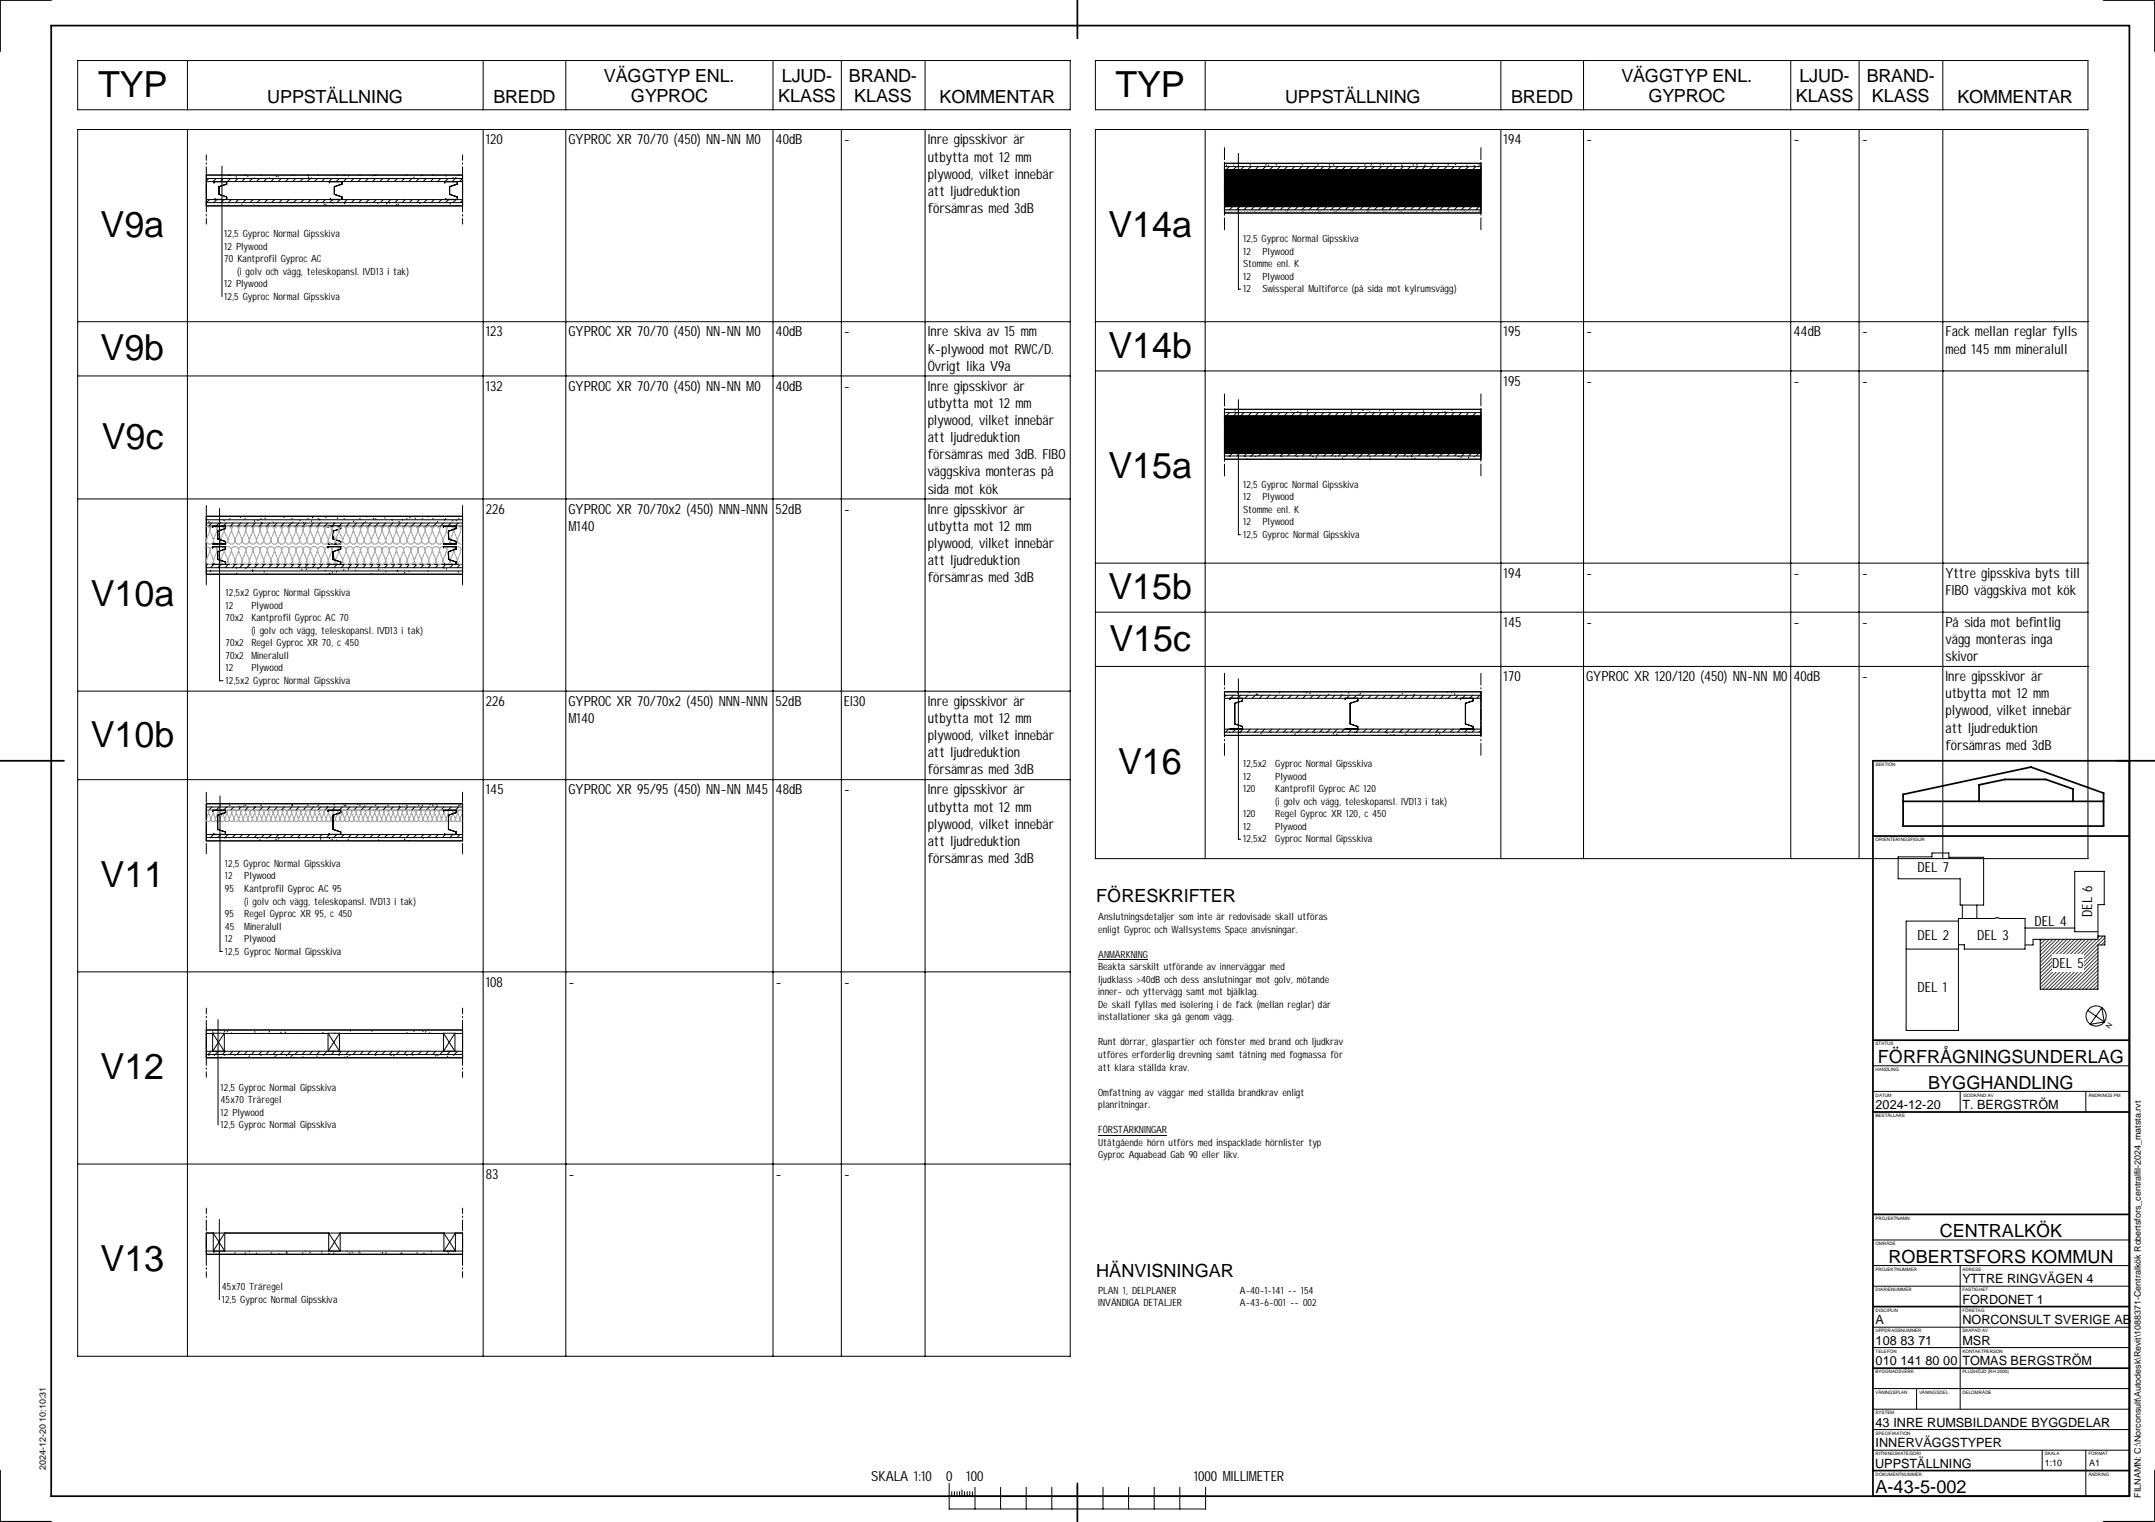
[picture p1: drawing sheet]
<svg xmlns="http://www.w3.org/2000/svg" width="841mm" height="594mm" viewBox="0 0 841 594" stroke-linecap="round" stroke-linejoin="round" font-family="sans-serif">
<defs><g id="words">
<g font-size="14">
<text x="38.3" y="37.7">TYP</text>
<text x="435.4" y="37.7">TYP</text>
<text x="39.3" y="92.5">V9a</text>
<text x="432.6" y="92.5">V14a</text>
<text x="39.3" y="140.6">V9b</text>
<text x="432.6" y="139.6">V14b</text>
<text x="39.7" y="175.2">V9c</text>
<text x="432.6" y="186.7">V15a</text>
<text x="432.6" y="233.8">V15b</text>
<text x="35.4" y="236.6">V10a</text>
<text x="433" y="253.9">V15c</text>
<text x="35.4" y="291.4">V10b</text>
<text x="436.4" y="302">V16</text>
<text x="39.3" y="346.3">V11</text>
<text x="39.3" y="421.2">V12</text>
<text x="39.3" y="496.2">V13</text>
</g>
<g font-size="7.1">
<text x="427.8" y="352.2">FÖRESKRIFTER</text>
<text x="732.9" y="414.9">FÖRFRÅGNINGSUNDERLAG</text>
<text x="752.5" y="424.9">BYGGHANDLING</text>
<text x="757" y="482.9">CENTRALKÖK</text>
<text x="737" y="492.8">ROBERTSFORS KOMMUN</text>
<text x="427.8" y="498.5">HÄNVISNINGAR</text>
<text x="731.9" y="582.6">A-43-5-002</text>
</g>
<g font-size="7">
<text x="235.7" y="32.2">VÄGGTYP ENL.</text>
<text x="305.1" y="32.2">LJUD-</text>
<text x="331.3" y="32.2">BRAND-</text>
<text x="632.8" y="32.2">VÄGGTYP ENL.</text>
<text x="702.2" y="32.2">LJUD-</text>
<text x="728.5" y="32.2">BRAND-</text>
<text x="104.3" y="40.3">UPPSTÄLLNING</text>
<text x="192.5" y="40.3">BREDD</text>
<text x="246.2" y="40">GYPROC</text>
<text x="303.7" y="40">KLASS</text>
<text x="333.3" y="40">KLASS</text>
<text x="366.7" y="40.3">KOMMENTAR</text>
<text x="501.5" y="40.3">UPPSTÄLLNING</text>
<text x="589.7" y="40.3">BREDD</text>
<text x="643.3" y="40">GYPROC</text>
<text x="700.8" y="40">KLASS</text>
<text x="730.5" y="40">KLASS</text>
<text x="763.9" y="40.3">KOMMENTAR</text>
</g>
<g font-size="5.5">
<text x="189.6" y="56.4">120</text>
<text x="221.8" y="56.4">GYPROC XR 70/70 (450) NN-NN M0</text>
<text x="302.7" y="56.4">40dB</text>
<text x="329.4" y="56.4">-</text>
<text x="362" y="56.4">Inre gipsskivor är</text>
<text x="586.7" y="56.4">194</text>
<text x="619" y="56.4">-</text>
<text x="699.9" y="56.4">-</text>
<text x="726.5" y="56.4">-</text>
<text x="362" y="63.1">utbytta mot 12 mm</text>
<text x="362" y="69.8">plywood, vilket innebär</text>
<text x="362" y="76.5">att ljudreduktion</text>
<text x="362" y="83.1">försämras med 3dB</text>
<text x="189.6" y="131.3">123</text>
<text x="221.8" y="131.3">GYPROC XR 70/70 (450) NN-NN M0</text>
<text x="302.7" y="131.3">40dB</text>
<text x="329.4" y="131.3">-</text>
<text x="362" y="131.3">Inre skiva av 15 mm</text>
<text x="586.7" y="131.3">195</text>
<text x="619" y="131.3">-</text>
<text x="699.9" y="131.3">44dB</text>
<text x="726.5" y="131.3">-</text>
<text x="759.2" y="131.3">Fack mellan reglar fylls</text>
<text x="362" y="138">K-plywood mot RWC/D.</text>
<text x="759.2" y="138">med 145 mm mineralull</text>
<text x="362" y="144.7">Övrigt lika V9a</text>
<text x="189.6" y="152.5">132</text>
<text x="221.8" y="152.5">GYPROC XR 70/70 (450) NN-NN M0</text>
<text x="302.7" y="152.5">40dB</text>
<text x="329.4" y="152.5">-</text>
<text x="362" y="152.5">Inre gipsskivor är</text>
<text x="586.7" y="150.5">195</text>
<text x="619" y="150.5">-</text>
<text x="699.9" y="150.5">-</text>
<text x="726.5" y="150.5">-</text>
<text x="362" y="159.2">utbytta mot 12 mm</text>
<text x="362" y="165.9">plywood, vilket innebär</text>
<text x="362" y="172.6">att ljudreduktion</text>
<text x="362" y="179.2">försämras med 3dB. FIBO</text>
<text x="362" y="185.9">väggskiva monteras på</text>
<text x="362" y="192.7">sida mot kök</text>
<text x="189.6" y="200.5">226</text>
<text x="221.8" y="200.5">GYPROC XR 70/70x2 (450) NNN-NNN</text>
<text x="302.7" y="200.5">52dB</text>
<text x="329.4" y="200.5">-</text>
<text x="362" y="200.5">Inre gipsskivor är</text>
<text x="221.8" y="207.2">M140</text>
<text x="362" y="207.2">utbytta mot 12 mm</text>
<text x="362" y="213.9">plywood, vilket innebär</text>
<text x="362" y="220.6">att ljudreduktion</text>
<text x="362" y="227.2">försämras med 3dB</text>
<text x="586.7" y="225.6">194</text>
<text x="619" y="225.6">-</text>
<text x="699.9" y="225.6">-</text>
<text x="726.5" y="225.6">-</text>
<text x="759.2" y="225.6">Yttre gipsskiva byts till</text>
<text x="759.2" y="232.2">FIBO väggskiva mot kök</text>
<text x="586.7" y="244.7">145</text>
<text x="619" y="244.7">-</text>
<text x="699.9" y="244.7">-</text>
<text x="726.5" y="244.7">-</text>
<text x="759.2" y="244.7">På sida mot befintlig</text>
<text x="759.2" y="251.4">vägg monteras inga</text>
<text x="759.2" y="258.1">skivor</text>
<text x="586.7" y="265.9">170</text>
<text x="619" y="265.9">GYPROC XR 120/120 (450) NN-NN M0 40dB</text>
<text x="726.5" y="265.9">-</text>
<text x="759.2" y="265.9">Inre gipsskivor är</text>
<text x="189.6" y="275.5">226</text>
<text x="221.8" y="275.5">GYPROC XR 70/70x2 (450) NNN-NNN</text>
<text x="302.7" y="275.5">52dB</text>
<text x="329.4" y="275.5">EI30</text>
<text x="362" y="275.5">Inre gipsskivor är</text>
<text x="759.2" y="272.5">utbytta mot 12 mm</text>
<text x="759.2" y="279.2">plywood, vilket innebär</text>
<text x="221.8" y="282.2">M140</text>
<text x="362" y="282.2">utbytta mot 12 mm</text>
<text x="759.2" y="285.9">att ljudreduktion</text>
<text x="362" y="288.9">plywood, vilket innebär</text>
<text x="759.2" y="292.6">försämras med 3dB</text>
<text x="362" y="295.6">att ljudreduktion</text>
<text x="362" y="302.3">försämras med 3dB</text>
<text x="189.6" y="310">145</text>
<text x="221.8" y="310">GYPROC XR 95/95 (450) NN-NN M45 48dB</text>
<text x="329.4" y="310">-</text>
<text x="362" y="310">Inre gipsskivor är</text>
<text x="362" y="316.7">utbytta mot 12 mm</text>
<text x="362" y="323.4">plywood, vilket innebär</text>
<text x="362" y="330.1">att ljudreduktion</text>
<text x="362" y="336.8">försämras med 3dB</text>
<text x="748.4" y="340.3">DEL 7</text>
<text x="816.4" y="357.9" transform="rotate(-90 816.4 357.9)">DEL 6</text>
<text x="794" y="361.5">DEL 4</text>
<text x="748.4" y="366.9">DEL 2</text>
<text x="771.7" y="366.9">DEL 3</text>
<text x="800.9" y="377.6">DEL 5</text>
<text x="189.6" y="385.1">108</text>
<text x="221.8" y="385.1">-</text>
<text x="302.7" y="385.1">-</text>
<text x="329.4" y="385.1">-</text>
<text x="748.4" y="387.1">DEL 1</text>
<text x="189.6" y="460.1">83</text>
<text x="221.8" y="460.1">-</text>
<text x="302.7" y="460.1">-</text>
<text x="329.4" y="460.1">-</text>
<text x="340" y="578.2">SKALA 1:10</text>
<text x="369.2" y="578.2">0</text>
<text x="377.1" y="578.2">100</text>
<text x="465.8" y="578.2">1000MILLIMETER</text>
</g>
<g font-size="5">
<text x="731.9" y="432.9">2024-12-20</text>
<text x="765.8" y="432.9">T. BERGSTRÖM</text>
<text x="765.8" y="500.9">YTTRE RINGVÄGEN 4</text>
<text x="765.8" y="508.9">FORDONET 1</text>
<text x="731.9" y="516.9">A</text>
<text x="765.8" y="516.9">NORCONSULT SVERIGE AB</text>
<text x="731.9" y="524.9">108 83 71</text>
<text x="765.8" y="524.9">MSR</text>
<text x="731.9" y="532.9">010 141 80 00</text>
<text x="765.8" y="532.9">TOMAS BERGSTRÖM</text>
<text x="731.9" y="556.9">43 INRE RUMSBILDANDE BYGGDELAR</text>
<text x="731.9" y="564.9">INNERVÄGGSTYPER</text>
<text x="731.8" y="572.9">UPPSTÄLLNING</text>
</g>
<g font-size="3.9">
<text x="87.5" y="92.5">12,5 Gyproc Normal Gipsskiva</text>
<text x="485.1" y="94.6">12,5 Gyproc Normal Gipsskiva</text>
<text x="87.5" y="97.5">12 Plywood</text>
<text x="485.1" y="99.5">12</text>
<text x="492.7" y="99.5">Plywood</text>
<text x="87.5" y="102.4">70 Kantprofil Gyproc AC</text>
<text x="92.5" y="107.3">(i golv och vägg, teleskopansl. IVD13 i tak)</text>
<text x="485.1" y="104.4">Stomme enl. K</text>
<text x="87.5" y="112.1">12 Plywood</text>
<text x="485.1" y="109.2">12</text>
<text x="492.7" y="109.2">Plywood</text>
<text x="87.5" y="117">12,5 Gyproc Normal Gipsskiva</text>
<text x="485.1" y="114.1">12</text>
<text x="492.7" y="114.1">Swissperal Multiforce (på sida mot kylrumsvägg)</text>
<text x="485.1" y="190.4">12,5 Gyproc Normal Gipsskiva</text>
<text x="485.1" y="195.3">12</text>
<text x="492.7" y="195.3">Plywood</text>
<text x="485.1" y="200.2">Stomme enl. K</text>
<text x="485.1" y="205.1">12</text>
<text x="485.1" y="210">12,5 Gyproc Normal Gipsskiva</text>
<text x="492.7" y="205.1">Plywood</text>
<text x="88.1" y="232.7">12,5x2 Gyproc Normal Gipsskiva</text>
<text x="88.1" y="237.6">12</text>
<text x="98.1" y="237.6">Plywood</text>
<text x="88.1" y="242.5">70x2 Kantprofil Gyproc AC 70</text>
<text x="98.1" y="247.4">(i golv och vägg, teleskopansl. IVD13 i tak)</text>
<text x="88.1" y="252.3">70x2 Regel Gyproc XR 70, c 450</text>
<text x="88.1" y="257.1">70x2 Mineralull</text>
<text x="88.1" y="262">12</text>
<text x="98.1" y="262">Plywood</text>
<text x="88.1" y="267">12,5x2 Gyproc Normal Gipsskiva</text>
<text x="485.1" y="299.4">12,5x2 Gyproc Normal Gipsskiva</text>
<text x="485.1" y="304.3">12</text>
<text x="497.7" y="304.3">Plywood</text>
<text x="485.1" y="309.2">120</text>
<text x="497.7" y="309.2">Kantprofil Gyproc AC 120</text>
<text x="497.7" y="314.1">(i golv och vägg, teleskopansl. IVD13 i tak)</text>
<text x="485.1" y="318.9">120</text>
<text x="485.1" y="323.8">12</text>
<text x="497.7" y="318.9">Regel Gyproc XR 120, c 450</text>
<text x="497.7" y="323.8">Plywood</text>
<text x="485.1" y="328.8">12,5x2 Gyproc Normal Gipsskiva</text>
<text x="87.8" y="338.3">12,5 Gyproc Normal Gipsskiva</text>
<text x="87.8" y="343.2">12</text>
<text x="95.3" y="343.2">Plywood</text>
<text x="87.8" y="348.1">95</text>
<text x="95.3" y="348.1">Kantprofil Gyproc AC 95</text>
<text x="95.3" y="353.1">(i golv och vägg, teleskopansl. IVD13 i tak)</text>
<text x="87.8" y="358">95</text>
<text x="95.3" y="358">Regel Gyproc XR 95, c 450</text>
<text x="428.6" y="359.1">Anslutningsdetaljer som inte är redovisade skall utföras</text>
<text x="87.8" y="362.8">45</text>
<text x="95.3" y="362.8">Mineralull</text>
<text x="428.6" y="364">enligt Gyproc och Wallsystems Space anvisningar.</text>
<text x="87.8" y="367.7">12</text>
<text x="95.3" y="367.7">Plywood</text>
<text x="87.8" y="372.6">12,5 Gyproc Normal Gipsskiva</text>
<text x="428.6" y="373.7">ANMÄRKNING</text>
<text x="428.6" y="378.6">Beakta särskilt utförande av innerväggar med</text>
<text x="428.6" y="383.5">ljudklass &gt;40dB och dess anslutningar mot golv, mötande</text>
<text x="428.6" y="388.5">inner- och yttervägg samt mot bjälklag.</text>
<text x="428.6" y="393.4">De skall fyllas med isolering i de fack (mellan reglar) där</text>
<text x="428.6" y="398.3">installationer ska gå genom vägg.</text>
<text x="428.6" y="408">Runt dörrar, glaspartier och fönster med brand och ljudkrav</text>
<text x="428.6" y="412.9">utföres erforderlig drevning samt tätning med fogmassa för</text>
<text x="428.6" y="417.8">att klara ställda krav.</text>
<text x="86.1" y="425.6">12,5 Gyproc Normal Gipsskiva</text>
<text x="86.1" y="430.5">45x70 Träregel</text>
<text x="428.6" y="427.6">Omfattning av väggar med ställda brandkrav enligt</text>
<text x="86.1" y="435.4">12 Plywood</text>
<text x="428.6" y="432.5">planritningar.</text>
<text x="86.1" y="440.3">12,5 Gyproc Normal Gipsskiva</text>
<text x="428.6" y="442.3">FÖRSTÄRKNINGAR</text>
<text x="428.6" y="447.2">Utåtgående hörn utförs med inspacklade hörnlister typ</text>
<text x="428.6" y="452.1">Gyproc Aquabead Gab 90 eller likv.</text>
<text x="86.6" y="503.6">45x70 Träregel</text>
<text x="86.6" y="508.5">12,5 Gyproc Normal Gipsskiva</text>
<text x="428.6" y="505">PLAN 1, DELPLANER</text>
<text x="428.6" y="509.9">INVÄNDIGA DETALJER</text>
<text x="483.9" y="505">A</text>
<text x="483.9" y="509.9">A</text>
<text x="486.2" y="505">-</text>
<text x="486.2" y="509.9">-</text>
<text x="487.9" y="505">40</text>
<text x="487.9" y="509.9">43</text>
<text x="491.7" y="505">-</text>
<text x="491.7" y="509.9">-</text>
<text x="493.5" y="505">1</text>
<text x="493.5" y="509.9">6</text>
<text x="494.7" y="505">-</text>
<text x="495.3" y="509.9">-</text>
<text x="496.5" y="505">141</text>
<text x="497.1" y="509.9">001</text>
<text x="502.6" y="505">--</text>
<text x="503.4" y="509.9">--</text>
<text x="507.7" y="505">154</text>
<text x="508.5" y="509.9">002</text>
</g>
<g font-size="3.5">
<text x="17.9" y="573.8" transform="rotate(-90 17.9 573.8)">2024-12-20 10:10:31</text>
<text x="798" y="572.3">1:10</text>
<text x="815.3" y="572.3">A1</text>
<text x="835.4" y="584.5" transform="rotate(-90 835.4 584.5)">FILNAMN: C:\Norconsult\Autodesk\Revit\1088371-Centralkök Robertsfors_centralfil-2024_matsta.rvt</text>
</g>
<text font-size="2.8" x="823.4" y="401.7" transform="rotate(-56 823.4 401.7)">N</text>
<g font-size="1.8">
<text x="731.9" y="299">SEKTION</text>
<text x="731.9" y="328.3">ORIENTERINGSFIGUR</text>
<text x="731.9" y="407.9">STATUS</text>
<text x="731.9" y="418">HANDLING</text>
<text x="731.9" y="428">DATUM</text>
<text x="766.2" y="428">GODKÄND AV</text>
<text x="815" y="428">ÄNDRINGS PM</text>
<text x="731.9" y="435.9">BESTÄLLARE</text>
<text x="731.9" y="476">PROJEKTNAMN</text>
<text x="731.9" y="486">OMRÅDE</text>
<text x="731.9" y="496">PROJEKTNUMMER</text>
<text x="765.8" y="496">ADRESS</text>
<text x="731.9" y="503.9">DIARIENUMMER</text>
<text x="765.8" y="503.9">FASTIGHET</text>
<text x="731.9" y="512">DISCIPLIN</text>
<text x="765.8" y="512">FÖRETAG</text>
<text x="731.9" y="519.9">UPPDRAGSNUMMER</text>
<text x="765.8" y="519.9">SKAPAD AV</text>
<text x="731.9" y="528">TELEFON</text>
<text x="765.8" y="528">KONTAKTPERSON</text>
<text x="731.9" y="535.9">BYGGNADSVERK</text>
<text x="765.8" y="535.9">PLUSHÖJD (RH 2000)</text>
<text x="731.9" y="544">VÅNINGSPLAN</text>
<text x="749" y="544">VÅNINGSDEL</text>
<text x="765.8" y="544">DELOMRÅDE</text>
<text x="731.9" y="551.9">SYSTEM</text>
<text x="731.9" y="560">SPECIFIKATION</text>
<text x="731.9" y="567.9">RITNINGSKATEGORI</text>
<text x="798" y="567.9">SKALA</text>
<text x="815" y="567.9">FORMAT</text>
<text x="731.9" y="576">DOKUMENTNUMMER</text>
<text x="815" y="576">ÄNDRING</text>
</g>
</g></defs>
<path d="M477.9 162.3h100v14.6h-100z" fill="#000"/>
<g fill="#fff">
<path d="M477.9 81.9h100v1.2h-100z"/>
<path d="M477.9 63.8h100v1.2h-100z"/>
<path d="M477.9 65h100v1.2h-100z"/>
<path d="M477.9 80.7h100v1.2h-100z"/>
</g>
<path d="M477.9 66.2h100v14.5h-100z" fill="#000"/>
<g fill="#fff">
<path d="M80.5 411.6h100v1.2h-100z"/>
<path d="M80.5 402h100v1.4h-100z"/>
<path d="M80.5 410.3h100v1.3h-100z"/>
<path d="M80.5 326.9h100v1.3h-100z"/>
<path d="M80.5 313.7h100v1.3h-100z"/>
<path d="M80.5 315h100v1.2h-100z"/>
<path d="M80.5 325.7h100v1.2h-100z"/>
<path d="M80.5 222.8h100v1.3h-100z"/>
<path d="M80.5 201.5h100v1.4h-100z"/>
<path d="M80.5 202.9h100v1.2h-100z"/>
<path d="M80.5 204.1h100v1.2h-100z"/>
<path d="M80.5 220.3h100v1.3h-100z"/>
<path d="M80.5 221.6h100v1.2h-100z"/>
<path d="M80.5 488.3h100v1.2h-100z"/>
<path d="M477.9 285.8h100v1.2h-100z"/>
<path d="M477.9 270h100v1.4h-100z"/>
<path d="M477.9 271.4h100v1.1h-100z"/>
<path d="M477.9 284.6h100v1.1h-100z"/>
</g>
<g fill="none" stroke="#000" stroke-width=".39">
<path d="M477.9 57.7v4.6M483.3 59.9v53h.8M577.9 57.7v4.6M80.5 69.7h100l-1.3 1.2M80.5 70.9h100M80.5 77.9h100M80.5 68.3h100M80.5 60.5v2.1M80.5 63.6v.5M80.5 65.1v17.6M81.4 69.7l-.9 .9M81.8 77.9l-1.3 1.2h100"/>
<path d="M83.5 70.9v.5l.1-.4h4.9M83.7 77.8l.3-.2-.5 .3M84.3 69.7l-1.2 1.2M84.6 77.9l-1.2 1.2M86.6 64.9v50.8M87.1 69.7l-1.2 1.2M87.4 77.9l-1.2 1.2M88.5 70.9v1l-3 1M88.5 71.8l-3.1 1 .1 3.1 3 1v1M89.4 68.3l.4 .1M90 69.7l-1.3 1.2M90.3 77.9l-1.2 1.2"/>
<path d="M92.1 68.9l.2 .3M92.8 69.7l-1.2 1.2M93 77.9l-1.1 1.2M94.5 79.6l-.2 .3M95.6 68.4h.3M95.6 69.7l-1.2 1.2M95.9 77.9l-1.2 1.2M96.6 68.7l.2 .2M98.5 69.7l-1.2 1.2M98.7 77.9l-1.2 1.2M99.1 79.9l-.2 .3M99.4 69.3l.2 .4"/>
<path d="M101.3 69.7l-1.2 1.2M101.6 77.9l-1.3 1.2M101.7 68.4h.3M104.1 69.7l-1.2 1.2M104.4 77.9l-1.2 1.2M105.2 69.3l-.2 .3M106.9 69.7l-1.2 1.2M107.2 77.9l-1.2 1.2M107.9 68.6l-.1 .3M108.5 68.8l.1 .3M109.7 69.7l-1.2 1.2M110.1 77.9l-1.2 1.2"/>
<path d="M112.6 69.7l-1.2 1.2M112.9 77.9l-1.2 1.2M113.6 79.1l-.1 .1M113.9 68.4h.3M115.1 68.3v.1M115.4 69.7l-1.2 1.2M115.7 77.9l-1.2 1.2M118.3 69.7l-1.3 1.2M118.5 77.9l-1.2 1.2M120 68.4h.3M120.3 69l.2 .3M121.1 69.7l-1.2 1.2"/>
<path d="M121.3 77.9l-1.2 1.2M121.6 69.4l-.2 .3M123.8 79.1v.1M123.9 69.7l-1.2 1.2M124 68.4h.4M124.2 77.9l-1.2 1.2M126.4 79.6l.2 .2M126.7 69.7l-1.1 1.2M127 77.9l-1.2 1.2M127.3 79.8l-.2 .3M127.7 69.5l.1 .2M128.5 71h4.9v.8l-2.9 1v3.1"/>
<path d="M128.5 70.9v.5M129 77.6l-.5 .3M129.5 69.7l-1.1 1.2M129.9 77.9l-1.3 1.2M130 79.1l-.1 .2M130.5 75.9l3 1v1M130.5 75.9l2.9 1v.9M131.6 68.3l-.1 .2M132.4 69.7l-1.3 1.2M132.7 77.9l-1.2 1.2M133.5 70.9v1l-3 1M134.2 68.4h.3"/>
<path d="M134.6 79.3l-.1 .3M135.2 69.7l-1.2 1.2M135.5 77.9l-1.2 1.2M136.1 68.5l-.1 .2M138 69.7l-1.2 1.2M138.3 77.9l-1.1 1.2M140.3 68.4h.3M140.9 69.7l-1.2 1.2M141.1 77.9l-1.1 1.2M143.7 69.7l-1.2 1.2M144 77.9l-1.3 1.2M145.8 68.4l.2 .3"/>
<path d="M146.4 68.4h.3M146.6 69.7l-1.2 1.2M146.8 77.9l-1.2 1.2M147.3 79.2l.2 .3M149.4 69.7l-1.2 1.2M149.6 77.9l-1.2 1.2M151 79.3l-.2 .4M151.9 79.1l.2 .1M152.1 69.7l-1.1 1.2M152.5 77.9l-1.2 1.2M154.7 79.8l.2 .2M155 69.7l-1.2 1.2"/>
<path d="M155.3 77.9l-1.2 1.2M155.5 79.7l-.1 .2M157.8 69.7l-1.2 1.2M158.2 77.9l-1.2 1.2M158.6 68.4h.3M160.7 69.7l-1.2 1.2M161 77.9l-1.2 1.2M161.6 69.1l-.1 .2M163.5 69.7l-1.2 1.2M163.7 79.2l.2 .2M163.7 77.9l-1.1 1.2M164.4 68.3l-.1 .4"/>
<path d="M164.7 68.4h.3M166.4 69.7l-1.3 1.2M166.6 77.9l-1.2 1.2M168.7 68.4h.4M169.2 69.7l-1.2 1.2M169.4 77.9l-1.2 1.2M172 69.7l-1.2 1.2M172.3 77.9l-1.2 1.2M173.5 70.9v.5l.1-.4h4.9M173.7 77.8l.3-.2-.5 .3M174 68.5l.2 .3M174.8 69.7l-1.1 1.2"/>
<path d="M175.1 77.9l-1.2 1.2M175.6 79.3l.2 .4M176.8 69.3l.2 .3M177.6 69.7l-1.2 1.2M178 69.2l-.2 .2M178 77.9l-1.3 1.2M178.5 70.9v1l-3 1v3l3 1M178.5 76.9v1M178.5 71.8l-3.1 1v3.1l3.1 1M178.9 68.4h.3M180.5 78.1l-.9 1M180.5 60.5v2.1"/>
<path d="M180.5 63.6v.5M180.5 65.1v17.6M477.9 65h100M477.9 66.2h100M477.9 63.8h100M477.9 63.3v19.8h100v-19.8M478.7 64.4l-.2 .4M479.7 65l-1.2 1.2M481.5 64.7l.2 .2M481.5 63.8l-.2 .2M482.5 65l-1.2 1.2M485.4 65l-1.2 1.2"/>
<path d="M487.8 64.3h.3M488.2 65l-1.2 1.2M491.1 65l-1.2 1.2M493.4 64.9v.1M493.9 64.3h.3M493.9 65l-1.2 1.2M495.1 64.5l-.1 .3M496.7 65l-1.2 1.2M497.9 64.3h.4M499.6 64.8l-1.3 1.4M502.3 65l-1.2 1.2M505.2 65l-1.2 1.2"/>
<path d="M508 65l-1.2 1.2M508.1 64.3h.3M509.6 63.8h-.1M510.9 65l-1.3 1.2M513.7 65l-1.2 1.2M514.2 64.3h.3M516 64.9v.1M516.5 65l-1.2 1.2M518.8 64.3l.1 .2M519.3 65l-1.1 1.2M520.3 64.3h.3M522.1 65l-1.1 1.2"/>
<path d="M525 65l-1.3 1.2M527.8 65l-1.2 1.2M530.6 65l-1.2 1.2M532.5 64.3h.3M533.5 65l-1.2 1.2M535.2 64.2l-.2 .3M536.3 65l-1.2 1.2M538.6 64.3h.3M539.2 65l-1.3 1.2M539.8 63.9l.1 .3M542 65l-1.2 1.2M542.6 64.3h.4"/>
<path d="M544.3 63.8l.1 .1M544.7 65l-1.1 1.2M547 64.3l.2 .4M547.6 65l-1.2 1.2M550.4 65l-1.2 1.2M551.6 64.3l-.2 .2M552.8 64.3h.3M553.3 65l-1.2 1.2M556.1 63.8l.2 .3M556.1 64.5l-.2 .4M556.1 65l-1.2 1.2M558.9 64.3h.3"/>
<path d="M558.9 65l-1.2 1.2M561.8 65l-1.2 1.2M564.6 65l-1.2 1.2M565 64.3h.3M567.4 65l-1.1 1.2M567.9 64l.2 .3M570.2 65l-1.2 1.2M570.7 64.8l.2 .2M572.5 64.6l-.2 .3M573.1 65l-1.3 1.2M575.2 64.5l.2 .3M575.9 65l-1.2 1.2"/>
<path d="M577 64.9l-.1 .1M577.2 64.3h.3M577.9 65.9l-.4 .3M80.5 80.3h100M80.5 83.7v.6M80.5 85.3v2.2M89.2 80l.1 .3M101 80.2l.1 .1M178.3 80.1l.2 .2M180.5 83.7v.6M180.5 85.3v2.2M477.9 81.9h100"/>
<path d="M477.9 80.7h100M477.9 83.5v.5M477.9 85v4.7M478.2 80.7l-.3 .3M481 80.7l-1.2 1.2M483.8 80.7l-1.2 1.2M486.7 80.7l-1.2 1.2M489.5 80.7l-1.2 1.2M492.3 80.7l-1.1 1.2M495.1 80.7l-1.2 1.2M497.9 80.7l-1.2 1.2M500.8 80.7l-1.2 1.2"/>
<path d="M503.6 80.7l-1.2 1.2M506.5 80.7l-1.2 1.2M509.3 80.7l-1.2 1.2M512.1 80.7l-1.2 1.2M514.9 80.7l-1.1 1.2M517.7 80.7l-1.1 1.2M520.6 80.7l-1.2 1.2M523.4 80.7l-1.2 1.2M526.2 80.7l-1.2 1.2M529.1 80.7l-1.2 1.2M531.9 80.7l-1.2 1.2M534.8 80.7l-1.2 1.2"/>
<path d="M537.5 80.7l-1.1 1.2M540.4 80.7l-1.2 1.2M543.2 80.7l-1.2 1.2M546 80.7l-1.2 1.2M548.9 80.7l-1.2 1.2M551.7 80.7l-1.2 1.2M554.6 80.7l-1.2 1.2M557.4 80.7l-1.2 1.2M560.2 80.7l-1.2 1.2M563 80.7l-1.2 1.2M565.8 80.7l-1.2 1.2M568.7 80.7l-1.2 1.2"/>
<path d="M571.5 80.7l-1.2 1.2M574.3 80.7l-1.2 1.2M577.2 80.7l-1.2 1.2M577.9 83.5v.5M577.9 85v4.7M477.9 159.4v19.8h100v-19.8M477.9 159.8h100M477.9 153.8v4.6M483.3 156v52.7h.8M503.6 159.9l.2 .2M517.6 159.8l-.1 .1M531.8 159.9l.2 .4"/>
<path d="M534 159.8l-.2 .2M566.8 159.9l-.2 .3M577.9 153.8v4.6M477.9 178h100M477.9 161h100M477.9 162.3h100M477.9 176.9h100M477.9 179.6v.5M478.2 179.2h-.1M478.2 176.9l-.3 .2M479.6 178.1h.4M479.8 161l-1.3 1.3"/>
<path d="M481 176.9l-1.2 1.1M482.1 160.3l-.2 .2M482.6 161l-1.2 1.3M483.8 176.9l-1.1 1.1M485.4 161l-1.2 1.3M485.7 178.1h.4M486.6 179.1l.1 .1M486.7 176.9l-1.2 1.1M488.3 178l-.2 .2M488.3 161l-1.2 1.3M489.5 176.9l-1.1 1.1M489.8 178.1h.3"/>
<path d="M491.1 161l-1.2 1.3M492.3 176.9l-1.1 1.1M492.9 178l.1 .1M493.9 161l-1.1 1.3M495.1 176.9l-1.1 1.1M496.7 161l-1.1 1.3M497.9 176.9l-1.1 1.1M499.6 161l-1.3 1.3M500 178.1h.3M500.8 176.9l-1.2 1.1M502.4 161l-1.2 1.3M503.6 176.9l-1.1 1.1"/>
<path d="M505.2 161l-1.2 1.3M506.1 178.1h.3M506.4 160.5l.2 .4M506.5 176.9l-1.2 1.1M507.5 160.9l-.1 .1M508.1 161l-1.2 1.3M509.3 176.9l-1.1 1.1M510.3 160.1l-.2 .3M510.9 161l-1.2 1.3M512.1 176.9l-1.1 1.1M512.1 178.1h.4M513.8 178.6l-.2 .2"/>
<path d="M513.8 161l-1.3 1.3M514.9 176.9l-1.1 1.1M516.4 178v.1M516.6 161l-1.2 1.3M517.7 176.9l-1.1 1.1M519.3 161l-1.1 1.3M520.6 176.9l-1.2 1.1M521.1 178l.1 .2M522.2 161l-1.2 1.3M523.4 176.9l-1.1 1.1M523.8 178.6l.2 .3M523.9 161h-.1"/>
<path d="M524.3 178.1h.4M525 161l-1.2 1.3M526.2 176.9l-1.1 1.1M527.3 160.2l.2 .3M527.9 161l-1.3 1.3M529.1 176.9l-1.2 1.1M530.1 178.6l-.2 .3M530.4 178.1h.4M530.7 161l-1.2 1.3M531.9 176.9l-1.1 1.1M533.5 161l-1.2 1.3M534.5 178.1h.3"/>
<path d="M534.6 160.7l.2 .3M534.7 178.9l-.2 .3M534.8 176.9l-1.2 1.1M536.4 161l-1.2 1.3M537.5 176.9l-1.1 1.1M538.6 160l-.2 .3M539.2 161l-1.2 1.3M540.4 176.9l-1.2 1.1M542 161l-1.2 1.3M543.2 176.9l-1.2 1.1M543.6 160.2l.2 .2M544.7 178.1h.3"/>
<path d="M544.7 178.3l.2 .3M544.8 161l-1.2 1.3M546 176.9l-1.1 1.1M547.6 161l-1.2 1.3M548.9 176.9l-1.2 1.1M549.3 178.1l.2 .2M550.5 161l-1.2 1.3M550.8 178.1h.3M551 179l-.1 .2M551.7 176.9l-1.1 1.1M552.1 178.7l.2 .4M553.3 161l-1.2 1.3"/>
<path d="M554.6 176.9l-1.2 1.1M555.5 160.4l.2 .2M556.2 161l-1.2 1.3M556.9 178.1h.3M557.4 176.9l-1.1 1.1M559 161l-1.2 1.3M560.2 176.9l-1.1 1.1M561.2 178.2l.1 .3M561.8 161l-1.2 1.3M562.9 160.8v.2M563 176.9l-1.2 1.1M564 160.6l-.2 .3"/>
<path d="M564.6 161l-1.1 1.3M565.8 176.9l-1.1 1.1M567.4 161l-1.1 1.3M568.7 176.9l-1.2 1.1M569 178.1h.4M570.2 178.3l-.1 .3M570.3 161l-1.2 1.3M571.5 176.9l-1.1 1.1M573 178.4l.2 .3M573.1 161l-1.2 1.3M574.3 176.9l-1.1 1.1M575.1 178.1h.4"/>
<path d="M575.7 179.2h.1M576 161l-1.3 1.3M577.2 176.9l-1.2 1.1M577.9 162l-.3 .3M577.9 179.6v.5M80.5 197.3v31M85.7 198.5v67.2h1.3M180.5 197.3v31M477.9 181.1v4.7M577.9 181.1v4.7M80.5 202.9h100M80.5 204.1h100"/>
<path d="M80.5 201.5h100M81.6 203.5l-.2 .4M82.6 204.1l-1.2 1.2M83 205.3v.5l.1-.4h4.9M83.1 213.4l-.1 .5v-.5h5v.9M85.5 204.1l-1.3 1.2M86.2 203.9l-.2 .2M87.4 203l.1 .3M88 211.3v1h-5l.5-.2-.3 .2M88 205.3v1l-3 1v3l3 1M88 214.3l-3 1v3.1l3 .9v1M88 206.2l-3.1 1.1v3.1l3.1 .9"/>
<path d="M88 214.3l-3.1 1v3.1l3.1 1M88.3 204.1l-1.2 1.2M89.5 202.5h.3M89.8 201.5l-.1 .2M91.1 204.1l-1.2 1.2M93.7 201.8l.2 .2M94 204.1l-1.2 1.2M95.6 202.5h.3M96.8 204.1l-1.2 1.2M99.2 203.2l.2 .3M99.7 204.1l-1.3 1.2M100.8 202.9l-.2 .3"/>
<path d="M101.7 202.5h.3M102 204l.1 .1M102.4 204.1l-1.1 1.2M103.5 202.2l-.1 .2M105.2 204.1l-1.1 1.2M106.3 201.5l-.1 .2M106.6 203.7l.2 .3M108.1 204.1l-1.2 1.2M110.9 201.7l-.2 .3M110.9 204.1l-1.2 1.2M113.8 204.1l-1.3 1.2M113.9 202.5h.3"/>
<path d="M114.4 203.7l-.2 .3M114.7 201.5l.1 .2M116.6 204.1l-1.2 1.2M117.2 202.9l-.2 .4M118.4 203.9l.1 .2M119.4 204.1l-1.2 1.2M120 202.5h.3M121.7 203.3l-.2 .2M121.9 201.8l.2 .4M122.3 204.1l-1.2 1.2M124 202.5h.4M124.7 202.6l.1 .3"/>
<path d="M125.1 204.1l-1.2 1.2M127.3 201.8l-.2 .2M127.9 204.1l-1.2 1.2M128 205.3v.5M128 213.9v-.5h5v.9l-3 1M128 205.4h4.9v.8l-2.9 1.1v3.1l2.9 .9v1M130 210.3l3 1v1h-4.8M130 218.4l3 .9v1M130 215.3v3.1M130 218.4l2.9 1v.9M130.2 204l.1 .1M130.7 204.1l-1.2 1.2"/>
<path d="M131.1 201.5v.1M131.8 202l-.1 .4M132.9 213.4v.9l-2.9 1M133 205.3v1l-3 1M133.5 204.1l-1.2 1.2M134.2 202.5h.3M136.4 204.1l-1.2 1.2M138.1 203.3l-.2 .3M139.2 204.1l-1.2 1.2M140.3 202.5h.3M142.1 204.1l-1.2 1.2M142.7 203.6l-.2 .3"/>
<path d="M142.8 201.5l.2 .3M144.9 204.1l-1.2 1.2M145.6 202.3l.2 .2M146.4 202.5h.3M147.7 204.1l-1.2 1.2M150.2 202l.1 .3M150.5 204.1l-1.1 1.2M152.9 202.7l.2 .3M153.3 204.1l-1.2 1.2M155.7 203.5l.2 .3M156.2 204.1l-1.2 1.2M157.2 202.7l-.1 .2"/>
<path d="M158.6 202.5h.3M159 204.1l-1.2 1.2M160 201.9l-.1 .3M161.9 204.1l-1.3 1.2M162 202.2l.1 .2M164.7 202.5h.3M164.7 204.1l-1.2 1.2M167.3 201.5l-.2 .3M167.5 204.1l-1.2 1.2M168.7 202.5h.4M170.3 204.1l-1.1 1.2M170.9 203.5l-.2 .3"/>
<path d="M173.1 205.3v.5M173.1 213.9v-.5h5v.9l-3.1 1v3.1l3 1v.9M173.1 205.4h4.9v.8l-3 1.1v3.1l3 .9v1M173.1 204.1l-1.1 1.2M173.7 202.7l-.2 .3M173.8 202.4l.2 .3M175.1 215.3v3.1l3 .9v1M176 204.1l-1.2 1.2M176.6 203.1l.2 .3M178 213.4v.9M178.1 205.3v1l-3 1v3l3 1v1h-5l.5-.2-.3 .2M178.1 203l-.1 .3"/>
<path d="M178.8 204.1l-1.2 1.2M178.9 202.5h.3M180.4 205.3h-99.9M80.5 221.6h100M80.5 222.8h100M80.5 220.3h100M80.5 224.1h100M80.5 223.6l.1 .2M80.6 220.3l-.1 .1M82.3 222.8l-.2 .2M83 220.3l.5-.2-.3 .2M83.4 220.3l-1.2 1.3"/>
<path d="M86.3 220.3l-1.3 1.3M88.6 224v.1M89.1 220.3l-1.2 1.3M91.9 220.3l-1.2 1.3M92.3 223.7l.2 .2M92.4 221.6l-.2 .2M94.7 220.3l-1.1 1.3M95.8 221.7l.1 .2M97.5 220.3l-1.1 1.3M98.6 222.3l.1 .4M98.6 222.8v.3M100.4 220.3l-1.2 1.3"/>
<path d="M103.2 223.1l-.2 .3M103.2 220.3l-1.2 1.3M104.1 223.9l.2 .2M106.1 220.3l-1.3 1.3M108.9 220.3l-1.2 1.3M111.7 220.3l-1.2 1.3M114.6 220.3l-1.2 1.3M117.3 220.3l-1.1 1.3M117.9 222.2l-.2 .2M119.5 222l.1 .3M120.2 220.3l-1.2 1.3M120.6 221.6l-.1 .1"/>
<path d="M123 220.3l-1.2 1.3M124 221.7l.2 .4M125.8 220.3l-1.2 1.3M126.8 222.5l.2 .3M128 220.3l.5-.2-.3 .2M128.7 223.7l-.2 .3M128.7 220.3l-1.2 1.3M129.6 223.3l.1 .2M131.4 222.9l-.1 .4M131.5 220.3l-1.2 1.3M134.2 222.3l-.2 .2M134.4 220.3l-1.3 1.3"/>
<path d="M135.9 221.9l.2 .4M137.2 220.3l-1.2 1.3M138.8 222.5l-.2 .3M140 220.3l-1.2 1.3M142.8 220.3l-1.2 1.3M145 223.8l-.1 .2M145.6 220.3l-1.2 1.3M147.7 222.2l.2 .2M148.5 220.3l-1.3 1.3M149.6 224l-.1 .1M150.5 222.9l.2 .3M151.3 220.3l-1.2 1.3"/>
<path d="M154.1 220.3l-1.2 1.3M155 222.6l.2 .3M155.1 222.6l-.2 .2M157 220.3l-1.2 1.3M157.8 223.4l.2 .3M159.7 222.8l-.2 .3M159.8 220.3l-1.2 1.3M162.6 220.3l-1.2 1.3M165.4 220.3l-1.1 1.3M166.9 222.8l.1 .3M168.2 220.3l-1.2 1.3M171.1 220.3l-1.2 1.3"/>
<path d="M173.1 220.3l.5-.2-.3 .2M173.1 221.6l.2 .2M173.9 220.3l-1.2 1.3M174.3 221.9l-.1 .3M176.8 220.3l-1.2 1.3M178.7 223l.2 .4M179.6 220.3l-1.2 1.3M477.9 271.4h100M477.9 272.5h100M477.9 262.8v4.6M477.9 268.4v.5M478.5 271.4l-.6 .5"/>
<path d="M479.9 272.5v.5l.1-.5M481.3 271.4l-1.2 1.1M482.9 270.3l.2 .3M483.3 264.9v62.7h.8M484.2 271.4l-1.2 1.1M484.9 272.5v1.1l-3 .9v8l3 1M484.9 273.5l-3.1 1v8l3.1 1M487 271.4l-1.2 1.1M487.4 270l.2 .3M489.9 271.4l-1.3 1.1M490.2 270.8l.2 .3M490.9 270.9l-.2 .3"/>
<path d="M492.7 271.4l-1.2 1.1M495.5 271.2l-1.2 1.3M498.3 271.4l-1.1 1.1M499.3 270.3l.1 .2M501.1 271.4l-1.1 1.1M504 271.4l-1.2 1.1M506.8 271.4l-1.2 1.1M509.6 271.4l-1.2 1.1M510 270.3l-.1 .2M511.1 270.4l.2 .4M512.5 271.4l-1.2 1.1M513.9 271.2l.1 .2"/>
<path d="M515.3 271.4l-1.2 1.1M518.2 271.4l-1.3 1.1M518.5 270.9l.1 .3M521 271.4l-1.2 1.1M523.7 271.1l-.2 .3M523.7 271.4l-1.1 1.1M524.9 272.5v.5M526.5 270.3l-.2 .3M526.6 271.4l-1.2 1.1M526.9 274.5v8M529.4 271.4l-1.2 1.1M529.8 272.5v1l-2.9 1"/>
<path d="M529.9 272.5v1.1l-3 .9M530.3 271.1l.1 .3M530.9 270.6l-.1 .3M532.3 271.4l-1.3 1.1M535.1 271.4l-1.2 1.1M536.7 270l.1 .1M537.9 271.4l-1.2 1.1M540.8 271.4l-1.2 1.1M542.1 271.3v.1M543.6 271.4l-1.2 1.1M546.4 271.4l-1.1 1.1M547.4 270.7l-.2 .2"/>
<path d="M549.2 271.4l-1.2 1.1M551.9 270.9l-.1 .4M552.1 271.4l-1.3 1.1M554.9 271.4l-1.2 1.1M557.7 271.4l-1.2 1.1M560.6 271.4l-1.2 1.1M563.4 271.4l-1.2 1.1M564.9 270l.1 .3M566.3 271.4l-1.3 1.1M566.5 270l-.2 .3M567.6 270.7l.2 .3M569 271.4l-1.1 1.1"/>
<path d="M569.9 272.5v.5l.1-.5M571.8 271.4l-1.1 1.1M574.7 271.4l-1.2 1.1M574.9 272.5v1.1l-3 .9v8l3 1M574.9 273.5l-3.1 1v8l3.1 1M577.5 271.4l-1.2 1.1M577.9 262.8v4.6M577.9 268.4v.5M477.9 285.8h100M477.9 284.6h100M477.9 285.8h.1M477.9 287.6v-17.7l100 .1v17.6"/>
<path d="M477.9 288.6v.5M477.9 290.2v4.6M477.9 287h100M479.5 284.6l-1.2 1.2M480 285.8l-.2 .2M482.3 284.6l-1.2 1.2M483.7 285.8h.3M484.9 283.5v1.1M484.9 284.5h-4.8l.3-.2-.5 .3M485.1 284.6l-1.1 1.2M487.9 284.6l-1.2 1.2M490.8 284.6l-1.3 1.2"/>
<path d="M492.1 286.2l.2 .2M493.6 284.6l-1.2 1.2M495.9 285.8h.3M496.4 284.6l-1.2 1.2M499.3 284.6l-1.2 1.2M502 285.8h.3M502.1 284.6l-1.2 1.2M505 284.6l-1.2 1.2M505.5 286.3l-.2 .4M506.1 285.8h.3M507.7 284.6l-1.1 1.2M508.2 285.8l-.1 .1"/>
<path d="M510.6 284.6l-1.2 1.2M513 285.8l.2 .3M513.4 284.6l-1.2 1.2M516.2 285.8h.4M516.2 284.6l-1.2 1.2M517.7 285.8h.1M519.1 284.6l-1.2 1.2M520.3 286.3l.1 .3M521.8 286.4l-.2 .4M521.9 284.6l-1.2 1.2M522.3 285.8h.3M524.8 284.6l-1.3 1.2"/>
<path d="M526.4 286.7l-.2 .3M526.9 282.5l2.9 1v1h-4.7l.3-.2-.5 .3M526.9 282.5l3 1v1.1M527.6 284.6l-1.2 1.2M528.4 285.8h.3M529.3 285.8l.2 .2M530.4 284.6l-1.2 1.2M533.2 284.6l-1.2 1.2M536 284.6l-1.2 1.2M538.9 284.6l-1.3 1.2M540.6 285.8h.3M541.2 285.9l.2 .4"/>
<path d="M541.7 284.6l-1.2 1.2M542.8 286.8l-.2 .2M544 286.7l.2 .2M544.5 284.6l-1.2 1.2M546.7 285.8h.3M547.4 284.6l-1.2 1.2M548.6 286.4l.1 .3M550.2 284.6l-1.2 1.2M550.8 285.8h.3M553 284.6l-1.2 1.2M555.8 284.6l-1.1 1.2M558.6 284.6l-1.2 1.2"/>
<path d="M560.4 286.6l.1 .3M560.9 285.8h.4M561.5 284.6l-1.2 1.2M561.9 286.1l-.1 .3M564.3 284.6l-1.2 1.2M567 285.8h.4M567.2 284.6l-1.3 1.2M570 284.6l-1.2 1.2M572.2 286.8l.1 .2M572.8 284.6l-1.2 1.2M573.1 285.8h.3M574.9 284.5h-4.8l.3-.2-.5 .3"/>
<path d="M574.9 283.5v1.1M575.6 286.9l-.1 .1M575.6 284.6l-1.1 1.2M577.9 288.6v.5M577.9 290.2v4.6M577.9 285.1l-.6 .7M80.5 315h100M80.5 316.2h100M80.5 313.7h100v14.5h-100zM80.5 309.2v4M82.7 315l-1.2 1.2M83 316.2v.5l.1-.5"/>
<path d="M85.5 315l-1.2 1.2M85.9 314.2l.1 .3M85.9 310.6v60.7h.9M88 316.2v1M88 317.2l-3 1v5.5l3 1M88 317.2l-3.1 1v5.6l3.1 .9M88.4 315l-1.2 1.2M89.5 314.3h.3M91.2 315l-1.2 1.2M93.2 314.6l.2 .4M94.1 315l-1.2 1.2M95 314.5l-.2 .3"/>
<path d="M95.6 314.3h.3M96.9 315l-1.2 1.2M99.6 314.8l-.2 .2M99.7 315l-1.2 1.2M101.7 314.3h.3M102.5 315l-1.2 1.2M105.1 314.9l.1 .1M105.3 315l-1.2 1.2M108.2 315l-1.2 1.2M111 315l-1.2 1.2M111.4 313.7l.1 .2M113.9 314.3h.3"/>
<path d="M113.9 315l-1.3 1.2M114.1 313.9l-.1 .3M116.7 315l-1.2 1.2M119.5 315l-1.2 1.2M120 314.3h.3M122.3 315l-1.1 1.2M124 314.3h.4M125.1 315l-1.1 1.2M127.8 314.7l-.2 .3M128 315l-1.3 1.2M128 316.2v.5M130 318.2v5.6l2.9 .9v.9"/>
<path d="M130.6 313.9l-.2 .3M130.8 315l-1.2 1.2M132.9 316.2v1l-2.9 1M133 316.2v1l-3 1M133.6 315l-1.2 1.2M134.2 314.3h.3M135 314.2l-.1 .3M136.5 315l-1.2 1.2M139.3 315l-1.2 1.2M139.5 313.7l.2 .2M140.3 314.3h.3M142.2 315l-1.3 1.2"/>
<path d="M142.3 314.5l.2 .2M144.9 315l-1.1 1.2M146.4 314.3h.3M147.7 315l-1.1 1.2M150.6 315l-1.2 1.2M151.5 314.3l-.2 .2M153.4 315l-1.2 1.2M156 314.5l-.2 .4M156.3 315l-1.3 1.2M158.6 314.3h.3M159.1 315l-1.2 1.2M161.9 315l-1.2 1.2"/>
<path d="M163.2 314.1l.2 .3M164.7 314.3h.3M164.8 315l-1.2 1.2M167.6 315l-1.2 1.2M167.8 313.8l.2 .3M168.7 314.3h.4M170.4 315l-1.2 1.2M170.6 314.5l.2 .4M170.6 313.7l-.2 .2M173.1 316.2v.5M173.2 315l-1.2 1.2M175 318.2v5.6l3 .9v.9"/>
<path d="M176.1 315l-1.3 1.2M178 316.2v1l-3 1M178.1 316.2v1l-3.1 1M178.9 314.3h.3M178.9 315l-1.2 1.2M179.7 314l.1 .3M180.5 309.2v4M80.5 326.9h100M80.5 325.7h100M80.5 329.2v4M83.2 325.6l.3-.1-.5 .2M83.3 325.7l-1.2 1.2"/>
<path d="M86.2 325.7l-1.2 1.2M87.9 326.9l-.2 .3M88 324.7v1M89 325.7l-1.2 1.2M91.9 325.7l-1.3 1.2M94.7 325.7l-1.2 1.2M97.5 325.7l-1.2 1.2M100.3 327l.2 .2M100.3 325.7l-1.2 1.2M101.5 327.7l-.2 .3M103.1 325.7l-1.2 1.2M104.2 326.9l-.1 .3"/>
<path d="M105 326.9v.1M106 325.7l-1.3 1.2M107.6 327.4l.2 .3M108.8 327.2l-.2 .3M108.8 325.7l-1.2 1.2M111.6 325.7l-1.2 1.2M114.5 325.7l-1.2 1.2M116.7 326.9l.1 .3M117.3 325.7l-1.2 1.2M120.1 325.7l-1.2 1.2M122.9 325.7l-1.1 1.2M125.2 327.2l-.1 .4"/>
<path d="M125.7 325.7l-1.2 1.2M128.2 325.6l.3-.1-.5 .2M128.5 327.1l.2 .3M128.6 325.7l-1.2 1.2M129.7 327.6l-.2 .2M130 323.7l3 1v1M131.3 327.8l.2 .3M131.4 325.7l-1.2 1.2M134.3 325.7l-1.3 1.2M135.8 327.6l.2 .2M137.1 325.7l-1.2 1.2M139.9 325.7l-1.2 1.2"/>
<path d="M142.7 325.7l-1.1 1.2M145.5 325.7l-1.1 1.2M147.7 327.7l.1 .4M148.4 325.7l-1.2 1.2M151.2 325.7l-1.2 1.2M154.1 325.7l-1.3 1.2M156.9 325.7l-1.2 1.2M158 327.4l-.2 .3M159.5 328l.2 .2M159.7 325.7l-1.2 1.2M160.6 326.9l-.1 .1M162.6 325.7l-1.2 1.2"/>
<path d="M165.3 327l-.2 .2M165.4 325.7l-1.2 1.2M168.2 325.7l-1.2 1.2M171 325.7l-1.2 1.2M173.3 325.6l.3-.1-.5 .2M173.8 325.7l-1.2 1.2M175 323.7l3.1 1v1M176.7 325.7l-1.2 1.2M179.5 325.7l-1.2 1.2M180.5 329.2v4M428.6 374.4h19.4M80.5 393.4v2.2"/>
<path d="M80.5 396.7v.5M80.5 398.2v17.6M85.1 397.9v41.2M180.5 393.4v2.2M180.5 396.7v.5M180.5 398.2v17.6M80.5 411.6h100M80.5 403.4h2.5M80.5 410.3h100M80.5 412.8h100M80.5 402h100M80.5 416.8v.5"/>
<path d="M80.5 418.3v2.2M81.4 411.8h.3M82.4 410.3l-1.2 1.3M83 403.3l4.5 7v-7M83 403.3h4.5M83 402.7l.1 .2M83.6 411.7l.1 .3M85.2 410.3l-1.2 1.3M86.3 412.5l.1 .3M87.5 411.8h.3M87.5 403.4h40.5M87.5 403.3l-4.5 7v-7"/>
<path d="M87.5 402.4l.2 .3M88.1 410.3l-1.3 1.3M88.8 402.5l-.2 .3M90.3 403.1l.1 .3M90.8 410.3l-1.1 1.3M91.5 411.8h.4M93.6 410.3l-1.1 1.3M96.5 410.3l-1.2 1.3M97.4 412.1l-.2 .3M99.3 410.3l-1.2 1.3M99.4 402.6l.2 .2M100 411.6h-.1"/>
<path d="M101.7 411.8h.3M102.2 410.3l-1.3 1.3M102.4 403.3v.1M104.6 411.6h.1M105 410.3l-1.2 1.3M105.2 402.5l-.2 .3M107.3 412.2l.1 .2M107.8 411.8h.3M107.8 410.3l-1.2 1.3M109.7 402.8l-.1 .3M110.7 410.3l-1.2 1.3M111.3 402.8l.1 .3"/>
<path d="M111.8 411.8l.1 .4M113.5 410.3l-1.2 1.3M113.7 412.2l-.2 .2M113.9 411.8h.3M114.6 412.6v.2M116.3 410.3l-1.2 1.3M118.3 412.4l-.2 .4M118.5 403.3l.1 .1M119.1 410.3l-1.2 1.3M121.9 410.3l-1.2 1.3M123.6 412.1l.2 .2M124.8 410.3l-1.2 1.3"/>
<path d="M126.1 411.8h.3M126.1 402.9l-.2 .3M127.6 410.3l-1.2 1.3M128 403.3l4.5 7v-7M128 403.3h4.5M130.5 410.3l-1.2 1.3M130.6 403.2v.1M132.2 411.8h.3M132.5 403.4h40.6M132.5 403.3l-4.5 7v-7M133.3 410.3l-1.2 1.3M134.6 412.5l-.1 .3"/>
<path d="M135.5 412.2l.1 .4M136.1 410.3l-1.2 1.3M136.2 411.8h.4M136.7 402.2l.1 .2M138.9 410.3l-1.1 1.3M139.2 412.8h-.1M141.7 410.3l-1.2 1.3M142.7 412.8h.1M144.6 410.3l-1.2 1.3M145.3 402.3l-.2 .2M146.4 411.8h.3M147.4 410.3l-1.2 1.3"/>
<path d="M150.3 410.3l-1.3 1.3M152.5 411.8h.3M153.1 410.3l-1.2 1.3M153.8 411.8l-.2 .4M155.9 410.3l-1.2 1.3M157.7 402v.1M158.6 411.8h.3M158.8 410.3l-1.2 1.3M158.8 403l-.1 .4M161 411.6l.1 .3M161.5 410.3l-1.1 1.3M161.6 402.3l-.1 .3"/>
<path d="M164.4 410.3l-1.2 1.3M164.9 402.3l.2 .3M166.2 402.6l-.2 .2M167.2 410.3l-1.2 1.3M167.4 412.7l-.1 .1M167.7 403l.2 .4M170 410.3l-1.2 1.3M170.2 411.9l-.2 .3M170.8 411.8h.3M172.9 410.3l-1.2 1.3M173.1 403.3l4.4 7v-7M173.1 403.3h4.4"/>
<path d="M174.8 412.2l-.2 .3M175.7 410.3l-1.2 1.3M176.9 411.8h.3M177.5 403.4h3M177.5 403.3l-4.4 7v-7M178.6 410.3l-1.3 1.3M180.5 411.1l-.3 .5M180.5 416.8v.5M180.5 418.3v2.2M428.6 443h26.8M80.5 471.5v2.1M80.5 474.6v.5"/>
<path d="M80.5 476.2v4.2M85.6 475.9v31.3M180.5 471.5v2.1M180.5 474.6v.5M180.5 476.2v4.2M80.5 488.3h100M80.5 489.5h100M80.5 493.9v-12.7h100v12.7M80.5 494.8v.6M80.5 496.3v2.2M83.2 481.2v7.1l4.5-7.1v7.1zM83.7 488.6l-.2 .3"/>
<path d="M85.4 489h.4M91.5 489h.4M95.6 489h.3M97.3 488.3l.1 .3M100 489l.2 .3M105.7 489h.4M109.1 489.3l-.2 .2M111.8 489h.4M111.8 488.5l-.1 .3M117.9 489h.4M119 488.3v.1M120.9 488.7l.2 .2"/>
<path d="M125.5 488.4l.1 .3M125.5 489.4l-.2 .1M128.3 481.2v7.1l4.5-7.1v7.1zM128.3 489.1l.1 .4M130.1 489h.4M135.5 488.3l-.1 .1M136.2 489h.4M137.3 488.6l.2 .3M140.1 488.4l-.1 .3M140.3 489h.3M149.2 488.8l.2 .3M150.5 489h.3"/>
<path d="M156.5 489.3l.1 .2M156.5 489h.4M162.6 489h.4M165.5 489l-.1 .3M168.3 489.5h.1M168.3 488.3l-.2 .2M173.2 481.2v7.1l4.5-7.1v7.1zM174.7 488.3l.1 .2M174.8 489h.4M180.5 494.8v.6M180.5 496.3v2.2"/>
</g>
<g fill="none" stroke="#686868" stroke-width=".39">
<path d="M478.1 82.5h.1M478.7 82h.1M478.7 82.8h.1M479.3 82.5h.1M479.9 82h.1M479.9 82.8h.1M480.5 82.5h.1M481.1 82h.1M481.1 82.8h.1M481.7 82.5h.1M482.3 82h.1M482.3 82.8h.1"/>
<path d="M482.9 82.5h.1M483.3 82.5h.1M483.4 82h.1M483.4 82.8h.1M483.9 82h.1M483.9 82.8h.1M484.5 82.5h.1M485.1 82h.1M485.1 82.8h.1M485.6 82.5h.1M486.2 82h.1M486.2 82.8h.1"/>
<path d="M486.8 82.5h.1M487.4 82h.1M487.4 82.8h.1M488 82.5h.1M488.6 82h.1M488.6 82.8h.1M489.2 82.5h.1M489.6 82.5h.1M489.8 82h.1M489.8 82.8h.1M490.2 82h.1M490.2 82.8h.1"/>
<path d="M490.8 82.5h.1M491.4 82h.1M491.4 82.8h.1M492 82.5h.1M492.6 82h.1M492.6 82.8h.1M493.2 82.5h.1M493.8 82h.1M493.8 82.8h.1M494.4 82.5h.1M495 82h.1M495 82.8h.1"/>
<path d="M495.6 82.5h.1M496 82.5h.1M496.1 82h.1M496.1 82.8h.1M496.6 82h.1M496.6 82.8h.1M497.2 82.5h.1M497.8 82h.1M497.8 82.8h.1M498.3 82.5h.1M498.9 82h.1M498.9 82.8h.1"/>
<path d="M499.5 82.5h.1M500.1 82h.1M500.1 82.8h.1M500.7 82.5h.1M501.3 82h.1M501.3 82.8h.1M501.7 82h.1M501.7 82.8h.1M501.9 82.5h.1M502.3 82.5h.1M502.5 82h.1M502.5 82.8h.1"/>
<path d="M502.9 82h.1M502.9 82.8h.1M503.5 82.5h.1M504.1 82h.1M504.1 82.8h.1M504.7 82.5h.1M505.3 82h.1M505.3 82.8h.1M505.9 82.5h.1M506.5 82h.1M506.5 82.8h.1M507.1 82.5h.1"/>
<path d="M507.7 82h.1M507.7 82.8h.1M508.1 82h.1M508.1 82.8h.1M508.3 82.5h.1M508.7 82.5h.1M508.8 82h.1M508.8 82.8h.1M509.3 82h.1M509.3 82.8h.1M509.9 82.5h.1M510.5 82h.1"/>
<path d="M510.5 82.8h.1M511 82.5h.1M511.6 82h.1M511.6 82.8h.1M512.2 82.5h.1M512.8 82h.1M512.8 82.8h.1M513.4 82.5h.1M514 82h.1M514 82.8h.1M514.4 82h.1M514.4 82.8h.1"/>
<path d="M514.6 82.5h.1M515 82.5h.1M515.2 82h.1M515.2 82.8h.1M515.6 82h.1M515.6 82.8h.1M516.2 82.5h.1M516.8 82h.1M516.8 82.8h.1M517.4 82.5h.1M518 82h.1M518 82.8h.1"/>
<path d="M518.6 82.5h.1M519.2 82h.1M519.2 82.8h.1M519.8 82.5h.1M520.4 82h.1M520.4 82.8h.1M520.8 82h.1M520.8 82.8h.1M521 82.5h.1M521.4 82.5h.1M521.5 82h.1M521.5 82.8h.1"/>
<path d="M522 82h.1M522 82.8h.1M522.6 82.5h.1M523.2 82h.1M523.2 82.8h.1M523.7 82.5h.1M524.3 82h.1M524.3 82.8h.1M524.9 82.5h.1M525.5 82h.1M525.5 82.8h.1M526.1 82.5h.1"/>
<path d="M526.7 82h.1M526.7 82.8h.1M527.1 82h.1M527.1 82.8h.1M527.3 82.5h.1M527.7 82.5h.1M527.9 82h.1M527.9 82.8h.1M528.3 82h.1M528.3 82.8h.1M528.9 82.5h.1M529.5 82h.1"/>
<path d="M529.5 82.8h.1M530.1 82.5h.1M530.7 82h.1M530.7 82.8h.1M531.3 82.5h.1M531.9 82h.1M531.9 82.8h.1M532.5 82.5h.1M533.1 82h.1M533.1 82.8h.1M533.5 82h.1M533.5 82.8h.1"/>
<path d="M533.7 82.5h.1M534.1 82.5h.1M534.2 82h.1M534.2 82.8h.1M534.7 82h.1M534.7 82.8h.1M535.3 82.5h.1M535.9 82h.1M535.9 82.8h.1M536.4 82.5h.1M537 82h.1M537 82.8h.1"/>
<path d="M537.6 82.5h.1M538.2 82h.1M538.2 82.8h.1M538.8 82.5h.1M539.4 82h.1M539.4 82.8h.1M539.8 82h.1M539.8 82.8h.1M540 82.5h.1M540.4 82.5h.1M540.6 82h.1M540.6 82.8h.1"/>
<path d="M541 82h.1M541 82.8h.1M541.6 82.5h.1M542.2 82h.1M542.2 82.8h.1M542.8 82.5h.1M543.4 82h.1M543.4 82.8h.1M544 82.5h.1M544.6 82h.1M544.6 82.8h.1M545.2 82.5h.1"/>
<path d="M545.8 82h.1M545.8 82.8h.1M546.2 82h.1M546.2 82.8h.1M546.4 82.5h.1M546.8 82.5h.1M546.9 82h.1M546.9 82.8h.1M547.4 82h.1M547.4 82.8h.1M548 82.5h.1M548.6 82h.1"/>
<path d="M548.6 82.8h.1M549.1 82.5h.1M549.7 82h.1M549.7 82.8h.1M550.3 82.5h.1M550.9 82h.1M550.9 82.8h.1M551.5 82.5h.1M552.1 82h.1M552.1 82.8h.1M552.5 82h.1M552.5 82.8h.1"/>
<path d="M552.7 82.5h.1M553.1 82.5h.1M553.7 82h.1M553.7 82.8h.1M554.3 82.5h.1M554.9 82h.1M554.9 82.8h.1M555.5 82.5h.1M556.1 82h.1M556.1 82.8h.1M556.7 82.5h.1M557.3 82h.1"/>
<path d="M557.3 82.8h.1M557.9 82.5h.1M558.5 82h.1M558.5 82.8h.1M558.9 82h.1M558.9 82.8h.1M559.1 82.5h.1M559.5 82.5h.1M560.1 82h.1M560.1 82.8h.1M560.7 82.5h.1M561.3 82h.1"/>
<path d="M561.3 82.8h.1M561.8 82.5h.1M562.4 82h.1M562.4 82.8h.1M563 82.5h.1M563.6 82h.1M563.6 82.8h.1M564.2 82.5h.1M564.8 82h.1M564.8 82.8h.1M565.2 82h.1M565.2 82.8h.1"/>
<path d="M565.4 82.5h.1M565.8 82.5h.1M566.4 82h.1M566.4 82.8h.1M567 82.5h.1M567.6 82h.1M567.6 82.8h.1M568.2 82.5h.1M568.8 82h.1M568.8 82.8h.1M569.4 82.5h.1M570 82h.1"/>
<path d="M570 82.8h.1M570.6 82.5h.1M571.2 82h.1M571.2 82.8h.1M571.6 82h.1M571.6 82.8h.1M571.8 82.5h.1M572.2 82.5h.1M572.8 82h.1M572.8 82.8h.1M573.4 82.5h.1M574 82h.1"/>
<path d="M574 82.8h.1M574.5 82.5h.1M575.1 82h.1M575.1 82.8h.1M575.7 82.5h.1M576.3 82h.1M576.3 82.8h.1M576.9 82.5h.1M577.3 82.5h.1M577.5 82h.1M577.5 82.8h.1"/>
</g>
<path d="M80.5 68.3h100v12h-100zM477.9 63.8h100v19.3h-100zM477.9 159.8h100v19.4h-100zM80.5 201.5h100v22.6h-100zM477.9 270h100v17h-100zM80.5 313.7h100v14.5h-100zM80.5 402h100v10.8h-100zM83.2 481.2h-2.7v8.3h100v-8.3h-2.8M87.7 481.2h40.6M132.8 481.2h40.4" fill="none" stroke="#000" stroke-width=".42"/>
<g fill="none" stroke="#aaa" stroke-width=".39">
<path d="M80.5 213.3l.7 .1 .7 1.1M80.5 205.4l1.2 .6 .2 .6M81.9 214.5a1.47 1.47 0 0 1 1.4-1.2 1.47 1.47 0 0 1 1.5 1.2M81.9 214.5l-.2 1.1a5.6 5.6 0 0 0-.9 4.2l.7 .4h.8l.8-.4 .2-.7M81.9 214.5l1.4 4.6M81.9 206.6a1.47 1.47 0 0 1 1.4-1.2 1.47 1.47 0 0 1 1.5 1.2M81.9 206.6l-.2 1.2a5.5 5.5 0 0 0-.9 4l.7 .5h.8l.8-.5 .2-.6M81.9 206.6l1.4 4.6M83.3 219.1l.3 .7 .7 .4h.8l.8-.4 .2-.7M83.3 211.2l.3 .6 .7 .5h.8l.8-.5 .2-.6M84.8 214.5l.2-.7a1.48 1.48 0 0 1 2.5 .7M84.8 214.5l1.3 4.6"/>
<path d="M84.8 214.5l-1.5 4.6M84.8 206.6l.2-.7a1.48 1.48 0 0 1 2.5 .7M84.8 206.6l1.3 4.6M84.8 206.6l-1.5 4.6M86.1 219.1a1.42 1.42 0 0 0 1.4 1.2 1.42 1.42 0 0 0 1.4-1.2M86.1 211.2l1 1.1h.9l.9-1.1M87.5 214.5l.3-.7a1.48 1.48 0 0 1 2.5 .7M87.5 214.5l1.4 4.6M87.5 214.5l-1.4 4.6M87.5 206.6l.3-.7a1.48 1.48 0 0 1 2.5 .7M87.5 206.6l1.4 4.6M87.5 206.6l-1.4 4.6"/>
<path d="M88.9 219.1a1.42 1.42 0 0 0 1.4 1.2 1.42 1.42 0 0 0 1.4-1.2M88.9 211.2l1 1.1h.9l.9-1.1M90.3 214.5l.3-.7a1.48 1.48 0 0 1 2.5 .7M90.3 214.5l1.4 4.6M90.3 214.5l-1.4 4.6M90.3 206.6l.3-.7a1.48 1.48 0 0 1 2.5 .7M90.3 206.6l1.4 4.6M90.3 206.6l-1.4 4.6M91.7 219.1a1.42 1.42 0 0 0 1.4 1.2 1.42 1.42 0 0 0 1.4-1.2M91.7 211.2l1 1.1h.9l.9-1.1M93.1 214.5l.3-.7a1.48 1.48 0 0 1 2.5 .7M93.1 214.5l1.4 4.6"/>
<path d="M93.1 214.5l-1.4 4.6M93.1 206.6l.3-.7a1.48 1.48 0 0 1 2.5 .7M93.1 206.6l1.4 4.6M93.1 206.6l-1.4 4.6M94.5 219.1a1.42 1.42 0 0 0 1.4 1.2 1.42 1.42 0 0 0 1.4-1.2M94.5 211.2l1 1.1h.9l.9-1.1M95.9 214.5l.3-.7a1.48 1.48 0 0 1 2.5 .7M95.9 214.5l1.4 4.6M95.9 214.5l-1.4 4.6M95.9 206.6l.3-.7a1.48 1.48 0 0 1 2.5 .7M95.9 206.6l1.4 4.6M95.9 206.6l-1.4 4.6"/>
<path d="M97.3 219.1a1.42 1.42 0 0 0 1.4 1.2 1.42 1.42 0 0 0 1.4-1.2M97.3 211.2l1 1.1h.8l1-1.1M98.7 214.5l.3-.7 .7-.4h.8l.8 .4 .2 .7M98.7 214.5l1.4 4.6M98.7 214.5l-1.4 4.6M98.7 206.6l.3-.7 .7-.4h.8l.8 .4 .2 .7M98.7 206.6l1.4 4.6M98.7 206.6l-1.4 4.6M100.1 219.1a1.47 1.47 0 0 0 1.4 1.2 1.47 1.47 0 0 0 1.5-1.2M100.1 211.2l1 1.1h.8l1.1-1.1M101.5 214.5l.3-.7 .7-.4h.8l.8 .4 .2 .7M101.5 214.5l1.5 4.6"/>
<path d="M101.5 214.5l-1.4 4.6M101.5 206.6l.3-.7 .7-.4h.8l.8 .4 .2 .7M101.5 206.6l1.5 4.6M101.5 206.6l-1.4 4.6M103 219.1l.2 .7a1.48 1.48 0 0 0 2.5-.7M103 211.2l.9 1.1h.8l1-1.1M104.3 214.5l.3-.7 .7-.4h.8l.7 .4 .3 .7M104.3 214.5l1.4 4.6M104.3 214.5l-1.3 4.6M104.3 206.6l.3-.7 .7-.4h.8l.7 .4 .3 .7M104.3 206.6l1.4 4.6M104.3 206.6l-1.3 4.6"/>
<path d="M105.7 219.1l.3 .7a1.48 1.48 0 0 0 2.5-.7M105.7 211.2l1 1.1h.8l1-1.1M107.1 214.5a1.42 1.42 0 0 1 1.4-1.2 1.42 1.42 0 0 1 1.4 1.2M107.1 214.5l1.4 4.6M107.1 214.5l-1.4 4.6M107.1 206.6a1.42 1.42 0 0 1 1.4-1.2 1.42 1.42 0 0 1 1.4 1.2M107.1 206.6l1.4 4.6M107.1 206.6l-1.4 4.6M108.5 219.1l.3 .7a1.48 1.48 0 0 0 2.5-.7M108.5 211.2l1 1.1h.8l1-1.1M109.9 214.5a1.42 1.42 0 0 1 1.4-1.2 1.42 1.42 0 0 1 1.4 1.2M109.9 214.5l1.4 4.6"/>
<path d="M109.9 214.5l-1.4 4.6M109.9 206.6a1.42 1.42 0 0 1 1.4-1.2 1.42 1.42 0 0 1 1.4 1.2M109.9 206.6l1.4 4.6M109.9 206.6l-1.4 4.6M111.3 219.1l.3 .7a1.48 1.48 0 0 0 2.5-.7M111.3 211.2l1 1.1h.8l1-1.1M112.7 214.5a1.42 1.42 0 0 1 1.4-1.2 1.42 1.42 0 0 1 1.4 1.2M112.7 214.5l1.4 4.6M112.7 214.5l-1.4 4.6M112.7 206.6a1.42 1.42 0 0 1 1.4-1.2 1.42 1.42 0 0 1 1.4 1.2M112.7 206.6l1.4 4.6M112.7 206.6l-1.4 4.6"/>
<path d="M114.1 219.1l.3 .7a1.48 1.48 0 0 0 2.5-.7M114.1 211.2l1 1.1h.8l1-1.1M115.5 214.5a1.42 1.42 0 0 1 1.4-1.2 1.42 1.42 0 0 1 1.4 1.2M115.5 214.5l1.4 4.6M115.5 214.5l-1.4 4.6M115.5 206.6a1.42 1.42 0 0 1 1.4-1.2 1.42 1.42 0 0 1 1.4 1.2M115.5 206.6l1.4 4.6M115.5 206.6l-1.4 4.6M116.9 219.1l.3 .7 .7 .4h.8l.8-.4 .2-.7M116.9 211.2l.3 .6 .7 .5h.8l.8-.5 .2-.6M118.3 214.5a1.42 1.42 0 0 1 1.4-1.2 1.42 1.42 0 0 1 1.4 1.2M118.3 214.5l1.4 4.6"/>
<path d="M118.3 214.5l-1.4 4.6M118.3 206.6a1.42 1.42 0 0 1 1.4-1.2 1.42 1.42 0 0 1 1.4 1.2M118.3 206.6l1.4 4.6M118.3 206.6l-1.4 4.6M119.7 219.1l.3 .7 .7 .4h.8l.8-.4 .2-.7M119.7 211.2l.3 .6 .7 .5h.8l.8-.5 .2-.6M121.1 214.5a1.47 1.47 0 0 1 1.4-1.2 1.47 1.47 0 0 1 1.5 1.2M121.1 214.5l1.4 4.6M121.1 214.5l-1.4 4.6M121.1 206.6a1.47 1.47 0 0 1 1.4-1.2 1.47 1.47 0 0 1 1.5 1.2M121.1 206.6l1.4 4.6M121.1 206.6l-1.4 4.6"/>
<path d="M122.5 219.1l.3 .7 .7 .4h.8l.8-.4 .2-.7M122.5 211.2l.3 .6 .7 .5h.8l.8-.5 .2-.6M124 214.5l.2-.7a1.48 1.48 0 0 1 2.5 .7M124 214.5l1.3 4.6M124 214.5l-1.5 4.6M124 206.6l.2-.7a1.48 1.48 0 0 1 2.5 .7M124 206.6l1.3 4.6M124 206.6l-1.5 4.6M125.3 219.1a1.42 1.42 0 0 0 1.4 1.2 1.42 1.42 0 0 0 1.4-1.2M125.3 211.2l1 1.1h.9l.9-1.1M126.7 214.5l.3-.7a1.48 1.48 0 0 1 2.5 .7M126.7 214.5l1.4 4.6"/>
<path d="M126.7 214.5l-1.4 4.6M126.7 206.6l.3-.7a1.48 1.48 0 0 1 2.5 .7M126.7 206.6l1.4 4.6M126.7 206.6l-1.4 4.6M128.1 219.1a1.42 1.42 0 0 0 1.4 1.2 1.42 1.42 0 0 0 1.4-1.2M128.1 211.2l1 1.1h.9l.9-1.1M129.5 214.5l.3-.7a1.48 1.48 0 0 1 2.5 .7M129.5 214.5l1.4 4.6M129.5 214.5l-1.4 4.6M129.5 206.6l.3-.7a1.48 1.48 0 0 1 2.5 .7M129.5 206.6l1.4 4.6M129.5 206.6l-1.4 4.6"/>
<path d="M130.9 219.1a1.42 1.42 0 0 0 1.4 1.2 1.42 1.42 0 0 0 1.4-1.2M130.9 211.2l1 1.1h.9l.9-1.1M132.3 214.5l.3-.7a1.48 1.48 0 0 1 2.5 .7M132.3 214.5l1.4 4.6M132.3 214.5l-1.4 4.6M132.3 206.6l.3-.7a1.48 1.48 0 0 1 2.5 .7M132.3 206.6l1.4 4.6M132.3 206.6l-1.4 4.6M133.7 219.1a1.42 1.42 0 0 0 1.4 1.2 1.42 1.42 0 0 0 1.4-1.2M133.7 211.2l1 1.1h.9l.9-1.1M135.1 214.5l.3-.7a1.48 1.48 0 0 1 2.5 .7M135.1 214.5l1.4 4.6"/>
<path d="M135.1 214.5l-1.4 4.6M135.1 206.6l.3-.7a1.48 1.48 0 0 1 2.5 .7M135.1 206.6l1.4 4.6M135.1 206.6l-1.4 4.6M136.5 219.1a1.42 1.42 0 0 0 1.4 1.2 1.42 1.42 0 0 0 1.4-1.2M136.5 211.2l1 1.1h.8l1-1.1M137.9 214.5l.3-.7 .7-.4h.8l.8 .4 .2 .7M137.9 214.5l1.4 4.6M137.9 214.5l-1.4 4.6M137.9 206.6l.3-.7 .7-.4h.8l.8 .4 .2 .7M137.9 206.6l1.4 4.6M137.9 206.6l-1.4 4.6"/>
<path d="M139.3 219.1a1.47 1.47 0 0 0 1.4 1.2 1.47 1.47 0 0 0 1.5-1.2M139.3 211.2l1 1.1h.8l1.1-1.1M140.7 214.5l.3-.7 .7-.4h.8l.8 .4 .2 .7M140.7 214.5l1.5 4.6M140.7 214.5l-1.4 4.6M140.7 206.6l.3-.7 .7-.4h.8l.8 .4 .2 .7M140.7 206.6l1.5 4.6M140.7 206.6l-1.4 4.6M142.2 219.1l.2 .7a1.48 1.48 0 0 0 2.5-.7M142.2 211.2l.9 1.1h.8l1-1.1M143.5 214.5a1.42 1.42 0 0 1 1.4-1.2 1.42 1.42 0 0 1 1.4 1.2M143.5 214.5l1.4 4.6"/>
<path d="M143.5 214.5l-1.3 4.6M143.5 206.6a1.42 1.42 0 0 1 1.4-1.2 1.42 1.42 0 0 1 1.4 1.2M143.5 206.6l1.4 4.6M143.5 206.6l-1.3 4.6M144.9 219.1l.3 .7a1.48 1.48 0 0 0 2.5-.7M144.9 211.2l1 1.1h.8l1-1.1M146.3 214.5a1.42 1.42 0 0 1 1.4-1.2 1.42 1.42 0 0 1 1.4 1.2M146.3 214.5l1.4 4.6M146.3 214.5l-1.4 4.6M146.3 206.6a1.42 1.42 0 0 1 1.4-1.2 1.42 1.42 0 0 1 1.4 1.2M146.3 206.6l1.4 4.6M146.3 206.6l-1.4 4.6"/>
<path d="M147.7 219.1l.3 .7a1.48 1.48 0 0 0 2.5-.7M147.7 211.2l1 1.1h.8l1-1.1M149.1 214.5a1.42 1.42 0 0 1 1.4-1.2 1.42 1.42 0 0 1 1.4 1.2M149.1 214.5l1.4 4.6M149.1 214.5l-1.4 4.6M149.1 206.6a1.42 1.42 0 0 1 1.4-1.2 1.42 1.42 0 0 1 1.4 1.2M149.1 206.6l1.4 4.6M149.1 206.6l-1.4 4.6M150.5 219.1l.3 .7a1.48 1.48 0 0 0 2.5-.7M150.5 211.2l1 1.1h.8l1-1.1M151.9 206.6a1.42 1.42 0 0 1 1.4-1.2 1.42 1.42 0 0 1 1.4 1.2M151.9 214.5a1.42 1.42 0 0 1 1.4-1.2 1.42 1.42 0 0 1 1.4 1.2"/>
<path d="M151.9 214.5l1.4 4.6M151.9 214.5l-1.4 4.6M151.9 206.6l1.4 4.6M151.9 206.6l-1.4 4.6M153.3 219.1l.3 .7a1.48 1.48 0 0 0 2.5-.7M153.3 211.2l1 1.1h.8l1-1.1M154.7 214.5a1.42 1.42 0 0 1 1.4-1.2 1.42 1.42 0 0 1 1.4 1.2M154.7 214.5l1.4 4.6M154.7 214.5l-1.4 4.6M154.7 206.6a1.42 1.42 0 0 1 1.4-1.2 1.42 1.42 0 0 1 1.4 1.2M154.7 206.6l1.4 4.6M154.7 206.6l-1.4 4.6"/>
<path d="M156.1 219.1l.3 .7 .7 .4h.8l.8-.4 .2-.7M156.1 211.2l.3 .6 .7 .5h.8l.8-.5 .2-.6M157.5 214.5a1.47 1.47 0 0 1 1.4-1.2 1.47 1.47 0 0 1 1.5 1.2M157.5 214.5l1.4 4.6M157.5 214.5l-1.4 4.6M157.5 206.6a1.47 1.47 0 0 1 1.4-1.2 1.47 1.47 0 0 1 1.5 1.2M157.5 206.6l1.4 4.6M157.5 206.6l-1.4 4.6M158.9 219.1l.3 .7 .7 .4h.8l.8-.4 .2-.7M158.9 211.2l.3 .6 .7 .5h.8l.8-.5 .2-.6M160.4 214.5l.2-.7a1.48 1.48 0 0 1 2.6 .7M160.4 214.5l1.3 4.6"/>
<path d="M160.4 214.5l-1.5 4.6M160.4 206.6l.2-.7a1.48 1.48 0 0 1 2.6 .7M160.4 206.6l1.3 4.6M160.4 206.6l-1.5 4.6M161.7 219.1l.3 .7 .7 .4h.8l.8-.4 .2-.7M161.7 211.2l.3 .6 .7 .5h.8l.8-.5 .2-.6M163.2 214.5l.2-.7a1.48 1.48 0 0 1 2.5 .7M163.2 214.5l1.3 4.6M163.2 214.5l-1.5 4.6M163.2 206.6l.2-.7a1.48 1.48 0 0 1 2.5 .7M163.2 206.6l1.3 4.6M163.2 206.6l-1.5 4.6"/>
<path d="M164.5 219.1a1.42 1.42 0 0 0 1.4 1.2 1.42 1.42 0 0 0 1.4-1.2M164.5 211.2l1 1.1h.9l.9-1.1M165.9 214.5l.3-.7a1.48 1.48 0 0 1 2.5 .7M165.9 214.5l1.4 4.6M165.9 214.5l-1.4 4.6M165.9 206.6l.3-.7a1.48 1.48 0 0 1 2.5 .7M165.9 206.6l1.4 4.6M165.9 206.6l-1.4 4.6M167.3 219.1a1.42 1.42 0 0 0 1.4 1.2 1.42 1.42 0 0 0 1.4-1.2M167.3 211.2l1 1.1h.9l.9-1.1M168.7 214.5l.3-.7a1.48 1.48 0 0 1 2.5 .7M168.7 214.5l1.4 4.6"/>
<path d="M168.7 214.5l-1.4 4.6M168.7 206.6l.3-.7a1.48 1.48 0 0 1 2.5 .7M168.7 206.6l1.4 4.6M168.7 206.6l-1.4 4.6M170.1 219.1a1.42 1.42 0 0 0 1.4 1.2 1.42 1.42 0 0 0 1.4-1.2M170.1 211.2l1 1.1h.9l.9-1.1M171.5 214.5l.3-.7a1.48 1.48 0 0 1 2.5 .7M171.5 214.5l1.4 4.6M171.5 214.5l-1.4 4.6M171.5 206.6l.3-.7a1.48 1.48 0 0 1 2.5 .7M171.5 206.6l1.4 4.6M171.5 206.6l-1.4 4.6"/>
<path d="M172.9 219.1a1.42 1.42 0 0 0 1.4 1.2 1.42 1.42 0 0 0 1.4-1.2M172.9 211.2l1 1.1h.9l.9-1.1M174.3 214.5l.3-.7 .7-.4h.8l.7 .4 .3 .7M174.3 214.5l1.4 4.6M174.3 214.5l-1.4 4.6M174.3 206.6l.3-.7 .7-.4h.8l.7 .4 .3 .7M174.3 206.6l1.4 4.6M174.3 206.6l-1.4 4.6M175.7 219.1a1.42 1.42 0 0 0 1.4 1.2 1.42 1.42 0 0 0 1.4-1.2M175.7 211.2l1 1.1h.8l1-1.1M177.1 214.5l.3-.7 .7-.4h.8l.8 .4a5.6 5.6 0 0 1-1 4.1l-.2 1.2M177.1 214.5l1.4 4.6"/>
<path d="M177.1 214.5l-1.4 4.6M177.1 206.6l.3-.7 .7-.4h.8l.8 .4a5.6 5.6 0 0 1-1 4.2l-.2 1.1M177.1 206.6l1.4 4.6M177.1 206.6l-1.4 4.6M178.5 219.1l.7 1 .7 .2M178.5 211.2l.7 1 .7 .2M80.5 316.1l.9 .8M81.4 316.9l.3-.5 .6-.3 .7 .3 .2 .5M81.4 316.9l.9 3.1M81.4 316.9l-.9 3.1 .3 .5 .6 .2 .6-.2 .3-.5M82.3 320l.9 .7 .6-.2 .3-.5M83.2 316.9l.3-.5 .6-.3 .7 .3 .2 .5"/>
<path d="M83.2 316.9l.9 3.1M83.2 316.9l-.9 3.1M84.1 320l.9 .7 .9-.7M85 316.9l.3-.5 .6-.3 .6 .3 .3 .5M85 316.9l.9 3.1M85 316.9l-.9 3.1M85.9 320l.3 .5 .6 .2 .7-.2 .2-.5M86.8 316.9l.9-.8 .9 .8M86.8 316.9l.9 3.1M86.8 316.9l-.9 3.1M87.7 320l.3 .5 .6 .2 .6-.2 .3-.5M88.6 316.9l.3-.5 .6-.3 .7 .3 .2 .5"/>
<path d="M88.6 316.9l.9 3.1M88.6 316.9l-.9 3.1M89.5 320l.9 .7 1-.7M90.4 316.9l.3-.5 .7-.3 .5 .3 .3 .5M90.4 316.9l1 3.1M90.4 316.9l-.9 3.1M91.4 320l.2 .5 .6 .2 .9-.7M92.2 316.9l.3-.5 .6-.3 .6 .3 .3 .5M92.2 316.9l.9 3.1M92.2 316.9l-.8 3.1M93.1 320l.3 .5 .6 .2 .7-.2 .2-.5M94 316.9l.9-.8 .9 .8"/>
<path d="M94 316.9l.9 3.1M94 316.9l-.9 3.1M94.9 320l.3 .5 .6 .2 .6-.2 .3-.5M95.8 316.9l.3-.5 .6-.3 .7 .3 .2 .5M95.8 316.9l.9 3.1M95.8 316.9l-.9 3.1M96.7 320l.9 .7 1-.7M97.6 316.9l.3-.5 .7-.3 .5 .3 .3 .5M97.6 316.9l1 3.1M97.6 316.9l-.9 3.1M98.6 320l.2 .5 .6 .2 .9-.7M99.4 316.9l.9-.8 .6 .3 .3 .5"/>
<path d="M99.4 316.9l.9 3.1M99.4 316.9l-.8 3.1M100.3 320l.3 .5 .6 .2 .7-.2 .2-.5M101.2 316.9l.9-.8 .9 .8M101.2 316.9l.9 3.1M101.2 316.9l-.9 3.1M102.1 320l.3 .5 .6 .2 .6-.2 .3-.5M103 316.9l.3-.5 .6-.3 .7 .3 .2 .5M103 316.9l.9 3.1M103 316.9l-.9 3.1M103.9 320l.9 .7 .9-.7M104.8 316.9l.3-.5 .6-.3 .6 .3 .3 .5"/>
<path d="M104.8 316.9l.9 3.1M104.8 316.9l-.9 3.1M105.7 320l.3 .5 .6 .2 .7-.2 .2-.5M106.6 316.9l.9-.8 .6 .3 .3 .5M106.6 316.9l.9 3.1M106.6 316.9l-.9 3.1M107.5 320l.3 .5 .6 .2 .7-.2 .2-.5M108.4 316.9l.9-.8 .9 .8M108.4 316.9l.9 3.1M108.4 316.9l-.9 3.1M109.3 320l.3 .5 .6 .2 .6-.2 .3-.5M110.2 316.9l.3-.5 .6-.3 .7 .3 .2 .5"/>
<path d="M110.2 316.9l.9 3.1M110.2 316.9l-.9 3.1M111.1 320l.9 .7 .9-.7M112 316.9l.3-.5 .6-.3 .6 .3 .3 .5M112 316.9l.9 3.1M112 316.9l-.9 3.1M112.9 320l.3 .5 .6 .2 .7-.2 .2-.5M113.8 316.9l.9-.8 1 .8M113.8 316.9l.9 3.1M113.8 316.9l-.9 3.1M114.7 320l.3 .5 .7 .2 .5-.2 .3-.5M115.7 316.9l.2-.5 .6-.3 .9 .8"/>
<path d="M115.7 316.9l.8 3.1M115.7 316.9l-1 3.1M116.5 320l.3 .5 .6 .2 .6-.2 .3-.5M117.4 316.9l.3-.5 .6-.3 .7 .3 .2 .5M117.4 316.9l.9 3.1M117.4 316.9l-.9 3.1M118.3 320l.9 .7 .9-.7M119.2 316.9l.3-.5 .6-.3 .6 .3 .3 .5M119.2 316.9l.9 3.1M119.2 316.9l-.9 3.1M120.1 320l.3 .5 .6 .2 .7-.2 .2-.5M121 316.9l.9-.8 1 .8"/>
<path d="M121 316.9l.9 3.1M121 316.9l-.9 3.1M121.9 320l.3 .5 .7 .2 .5-.2 .3-.5M122.9 316.9l.2-.5 .6-.3 .7 .3 .2 .5M122.9 316.9l.8 3.1M122.9 316.9l-1 3.1M123.7 320l.9 .7 .6-.2 .3-.5M124.6 316.9l.3-.5 .6-.3 .7 .3 .2 .5M124.6 316.9l.9 3.1M124.6 316.9l-.9 3.1M125.5 320l.9 .7 .9-.7M126.4 316.9l.3-.5 .6-.3 .6 .3 .3 .5"/>
<path d="M126.4 316.9l.9 3.1M126.4 316.9l-.9 3.1M127.3 320l.3 .5 .6 .2 .7-.2 .2-.5M128.2 316.9l.9-.8 .9 .8M128.2 316.9l.9 3.1M128.2 316.9l-.9 3.1M129.1 320l.3 .5 .6 .2 .6-.2 .3-.5M130 316.9l.3-.5 .6-.3 .7 .3 .2 .5M130 316.9l.9 3.1M130 316.9l-.9 3.1M130.9 320l.9 .7 1-.7M131.8 316.9l.3-.5 .7-.3 .5 .3 .3 .5"/>
<path d="M131.8 316.9l1 3.1M131.8 316.9l-.9 3.1M132.8 320l.2 .5 .6 .2 .9-.7M133.6 316.9l.3-.5 .6-.3 .6 .3 .3 .5M133.6 316.9l.9 3.1M133.6 316.9l-.8 3.1M134.5 320l.3 .5 .6 .2 .7-.2 .2-.5M135.4 316.9l.9-.8 .9 .8M135.4 316.9l.9 3.1M135.4 316.9l-.9 3.1M136.3 320l.3 .5 .6 .2 .6-.2 .3-.5M137.2 316.9l.3-.5 .6-.3 .7 .3 .2 .5"/>
<path d="M137.2 316.9l.9 3.1M137.2 316.9l-.9 3.1M138.1 320l.9 .7 1-.7M139 316.9l.3-.5 .7-.3 .5 .3 .3 .5M139 316.9l1 3.1M139 316.9l-.9 3.1M140 320l.2 .5 .6 .2 .9-.7M140.8 316.9l.9-.8 .6 .3 .3 .5M140.8 316.9l.9 3.1M140.8 316.9l-.8 3.1M141.7 320l.3 .5 .6 .2 .7-.2 .2-.5M142.6 316.9l.9-.8 .9 .8"/>
<path d="M142.6 316.9l.9 3.1M142.6 316.9l-.9 3.1M143.5 320l.3 .5 .6 .2 .6-.2 .3-.5M144.4 316.9l.3-.5 .6-.3 .7 .3 .2 .5M144.4 316.9l.9 3.1M144.4 316.9l-.9 3.1M145.3 320l.9 .7 1-.7M146.2 316.9l.3-.5 .7-.3 .5 .3 .3 .5M146.2 316.9l1 3.1M146.2 316.9l-.9 3.1M147.2 320l.2 .5 .6 .2 .7-.2 .2-.5M148 316.9l.9-.8 .6 .3 .3 .5"/>
<path d="M148 316.9l.9 3.1M148 316.9l-.8 3.1M148.9 320l.3 .5 .6 .2 .7-.2 .2-.5M149.8 316.9l.9-.8 .9 .8M149.8 316.9l.9 3.1M149.8 316.9l-.9 3.1M150.7 320l.3 .5 .6 .2 .6-.2 .3-.5M151.6 316.9l.3-.5 .6-.3 .7 .3 .2 .5M151.6 316.9l.9 3.1M151.6 316.9l-.9 3.1M152.5 320l.9 .7 .9-.7M153.4 316.9l.3-.5 .6-.3 .6 .3 .3 .5"/>
<path d="M153.4 316.9l.9 3.1M153.4 316.9l-.9 3.1M154.3 320l.3 .5 .6 .2 .7-.2 .2-.5M155.2 316.9l.9-.8 1 .8M155.2 316.9l.9 3.1M155.2 316.9l-.9 3.1M156.1 320l.3 .5 .7 .2 .5-.2 .3-.5M157.1 316.9l.2-.5 .6-.3 .9 .8M157.1 316.9l.8 3.1M157.1 316.9l-1 3.1M157.9 320l.3 .5 .6 .2 .6-.2 .3-.5M158.8 316.9l.3-.5 .6-.3 .7 .3 .2 .5"/>
<path d="M158.8 316.9l.9 3.1M158.8 316.9l-.9 3.1M159.7 320l.9 .7 .9-.7M160.6 316.9l.3-.5 .6-.3 .6 .3 .3 .5M160.6 316.9l.9 3.1M160.6 316.9l-.9 3.1M161.5 320l.3 .5 .6 .2 .7-.2 .2-.5M162.4 316.9l.9-.8 1 .8M162.4 316.9l.9 3.1M162.4 316.9l-.9 3.1M163.3 320l.3 .5 .7 .2 .5-.2 .3-.5M164.3 316.9l.2-.5 .6-.3 .7 .3 .2 .5"/>
<path d="M164.3 316.9l.8 3.1M164.3 316.9l-1 3.1M165.1 320l.9 .7 .6-.2 .3-.5M166 316.9l.3-.5 .6-.3 .7 .3 .2 .5M166 316.9l.9 3.1M166 316.9l-.9 3.1M166.9 320l.9 .7 .9-.7M167.8 316.9l.3-.5 .6-.3 .6 .3 .3 .5M167.8 316.9l.9 3.1M167.8 316.9l-.9 3.1M168.7 320l.3 .5 .6 .2 .7-.2 .2-.5M169.6 316.9l.9-.8 .9 .8"/>
<path d="M169.6 316.9l.9 3.1M169.6 316.9l-.9 3.1M170.5 320l.3 .5 .6 .2 .6-.2 .3-.5M171.4 316.9l.3-.5 .6-.3 .7 .3 .2 .5M171.4 316.9l.9 3.1M171.4 316.9l-.9 3.1M172.3 320l.9 .7 1-.7M173.2 316.9l.3-.5 .7-.3 .6 .3 .2 .5M173.2 316.9l1 3.1M173.2 316.9l-.9 3.1M174.2 320l.2 .5 .6 .2 .9-.7M175 316.9l.3-.5 .6-.3 .6 .3 .3 .5"/>
<path d="M175 316.9l.9 3.1M175 316.9l-.8 3.1M175.9 320l.3 .5 .6 .2 .7-.2 .2-.5M176.8 316.9l.9-.8 .9 .8M176.8 316.9l.9 3.1M176.8 316.9l-.9 3.1M177.7 320l.3 .5 .6 .2 .6-.2 .3-.5M178.6 316.9l.3-.5 .6-.3 .7 .3 .2 .5-.9 3.1M178.6 316.9l.9 3.1M178.6 316.9l-.9 3.1M179.5 320l.9 .7"/>
</g>
<g fill="#fff">
<path d="M428.6 501.1h30.5v5h-30.5z"/>
<path d="M483.9 501.1h2.3v5h-2.3z"/>
<path d="M486.2 501.1h1.7v5h-1.7z"/>
<path d="M487.9 501.1h3.8v5h-3.8z"/>
<path d="M491.7 501.1h1.8v5h-1.8z"/>
<path d="M493.5 501.1h1.2v5h-1.2z"/>
<path d="M494.7 501.1h1.8v5h-1.8z"/>
<path d="M496.5 501.1h6.1v5h-6.1z"/>
<path d="M502.6 501.1h3.5v5h-3.5z"/>
<path d="M507.7 501.1h5v5h-5z"/>
<path d="M428.6 506.1h32.7v4.9h-32.7z"/>
<path d="M483.9 506.1h2.3v4.9h-2.3z"/>
<path d="M486.2 506.1h1.7v4.9h-1.7z"/>
<path d="M487.9 506.1h3.8v4.9h-3.8z"/>
<path d="M491.7 506.1h1.8v4.9h-1.8z"/>
<path d="M493.5 506.1h1.8v4.9h-1.8z"/>
<path d="M495.3 506.1h1.8v4.9h-1.8z"/>
<path d="M497.1 506.1h6.3v4.9h-6.3z"/>
<path d="M503.4 506.1h3.6v4.9h-3.6z"/>
<path d="M508.5 506.1h5.3v4.9h-5.3z"/>
</g>
<g fill="none" stroke="#000" stroke-width=".39">
<path d="M740.7 334.4h13.3v-1.5h6.6v1.7h13.5v18.6h-9.1v-10.2h-24.3zM764.3 359.5h-20.4v42.7h20.4v-43.7h14l1.1-.4 1.1 .4h9.8v11.9h-23.7v-1.7h-2.3M765.8 353.2v5.3M771.5 353.2v5.3M743.9 370.4h20.4M790.3 362.2h19.4M818.7 363.6h-9v-23.5h11.5v13h-2.5v13.5h-25.3v2.2h-3.1M818.7 365.3h2.7v3.5h-2.7v17.3h-22.5v-19.5M814.7 394.4l6.5 4.5M820.3 393.4l.9 5.5-5.5 .9zM730.9 416h100.1M730.9 426h100.1"/>
<path d="M765 426v8M814 426v8M730.9 493.9h100.1M730.9 484h100.1M765 493.9v56.1M730.9 518h100.1M730.9 502h100.1M730.9 525.9h100.1M730.9 558h100.1M730.9 550h100.1M730.9 542h100.1M747.9 542v8"/>
<path d="M370.4 579v9.9h100.1v-8.4M730.9 566h100.1M797 566v8M814 566v17.9M370.4 583.9h100.1M371.4 582.2v1.7M372.4 582.2v1.7M373.5 582.2v1.7M374.5 582.2v1.7M375.4 581.5v2.4M376.4 582.2v1.7M377.4 582.2v1.7"/>
<path d="M378.5 582.2v1.7M379.5 582.2v1.7M380.5 580.5v8.4M390.5 580.5v8.4M400.5 580.5v8.4M410.5 580.5v8.4M420.5 580.5v3.4M430.4 580.5v8.4M440.4 580.5v8.4M450.4 580.5v8.4M460.4 580.5v8.4"/>
<circle cx="818" cy="396.5" r="3.9"/>
</g>
<g fill="none" stroke="#3b3b3b" stroke-width=".39">
<path d="M796.8 366.6l-.6 .6M798.2 366.6l-2 2M799.7 366.6l-3.5 3.5M801.1 366.6l-4.9 4.8M802.5 366.6l-6.3 6.3M803.9 366.6l-7.7 7.7M805.3 366.6l-9.1 9.1M806.7 366.6l-10.5 10.5M808.1 366.6l-11.9 11.9M809.6 366.6l-13.4 13.3M810.9 366.6l-14.7 14.7M812.4 366.6l-16.2 16.2"/>
<path d="M813.8 366.6l-17.6 17.6M815.3 366.6l-19.1 19M816.6 366.6l-19.5 19.5M818 366.6l-19.4 19.5M818.7 370.2l-15.9 15.9M818.7 371.6l-14.5 14.5M818.7 373l-13.1 13.1M818.7 374.4l-11.7 11.7M818.7 375.8l-10.3 10.3M818.7 377.3l-8.9 8.8M818.7 378.6l-7.4 7.5M819.3 365.3l-.6 .6"/>
<path d="M820.8 365.3l-20.9 20.8M821.4 366l-20 20.1M821.4 367.5l-1.3 1.3M818.7 380.1l-6 6M818.7 381.5l-4.6 4.6M818.7 382.9l-3.2 3.2M818.7 384.3l-1.8 1.8M818.7 385.7l-.4 .4"/>
</g>
<g fill="none" stroke="#000" stroke-width=".68">
<path d="M20 10h811v573.9h-811zM20 0h-20v20M420.5 0v15M820.9 0h20.1v20M0 296.9h25M841 296.9h-110.1v287M742.7 310l49.9-10.6 28.3 10.1v12.9h-78.2zM742.7 312.8h78.2M772.3 312.8v-6.5l10.1-2.1h16l10.6 3.7v4.9M730.9 326.3h100.1M730.9 406h100.1M730.9 434h100.1"/>
<path d="M730.9 474h100.1M730.9 509.9h100.1M730.9 534h100.1M0 574v19.9h20M420.5 579v14.9M730.9 574h100.1M841 574v19.9h-20.1"/>
</g>
<g fill="#fff">
<path d="M800.9 372.4h12.2v6.7h-12.2z"/>
<path d="M771.7 361.7h12.2v6.8h-12.2z"/>
</g>
<g fill="none" stroke="#000" stroke-width=".39">
<path d="M30.3 23.6h387.4v19.2h-387.4zM73.2 23.6v19.2M188.6 23.6v19.2M220.8 23.6v19.2M301.7 23.6v19.2M328.3 23.6v19.2M361 23.6v19.2M427.5 23.6h387.3v19.2h-387.3zM470.3 23.6v19.2M585.7 23.6v19.2M618 23.6v19.2M698.8 23.6v19.2"/>
<path d="M725.5 23.6v19.2M758.2 23.6v19.2M30.3 50.5h387.4v478.8h-387.4zM73.2 50.5v478.8M188.6 50.5v478.8M220.8 50.5v478.8M301.7 50.5v478.8M328.3 50.5v478.8M361 50.5v478.8M427.5 50.5h387.3v284.6h-387.3zM470.3 50.5v284.6M585.7 50.5v284.6"/>
<path d="M618 50.5v284.6M698.8 50.5v284.6M725.5 50.5v284.6M758.2 50.5v284.6M30.3 125.6h387.4M427.5 125.6h387.3M30.3 146.7h387.4M427.5 144.8h387.3M30.3 194.7h387.4M427.5 219.8h387.3M427.5 238.9h387.3M30.3 269.7h387.4"/>
<path d="M427.5 260.1h387.3M30.3 304.3h387.4M30.3 379.3h387.4M30.3 454.3h387.4"/>
</g>
<use href="#words"/>
</svg>
